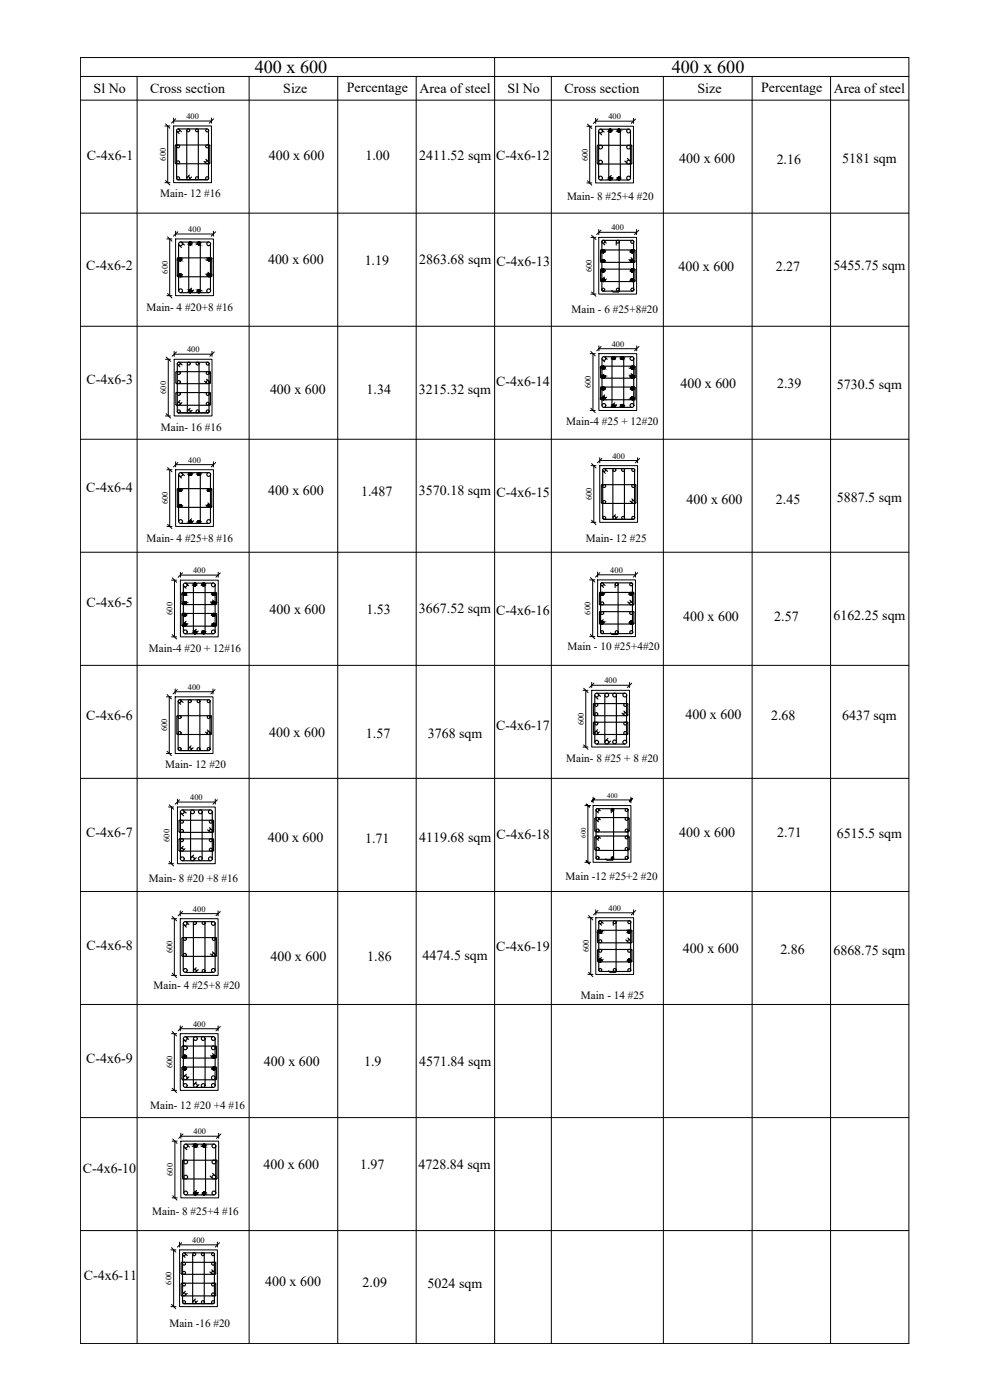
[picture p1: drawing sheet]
<svg xmlns="http://www.w3.org/2000/svg" width="297mm" height="420mm" viewBox="0 0 297 420" stroke-linecap="round" stroke-linejoin="round" font-family="sans-serif">
<defs><g id="words">
<g font-size="5.4">
<text x="76.4" y="21.9">400 x 600</text>
<text x="201.6" y="21.9">400 x 600</text>
</g>
<g font-size="4.2">
<text x="28.1" y="28">Sl No</text>
<text x="45.1" y="28">Cross section</text>
<text x="85" y="28">Size</text>
<text x="104" y="27.6">Percentage</text>
<text x="125.8" y="27.9">Area of steel</text>
<text x="152.3" y="28">Sl No</text>
<text x="169.4" y="28">Cross section</text>
<text x="209.3" y="28">Size</text>
<text x="228.4" y="27.6">Percentage</text>
<text x="250.1" y="27.9">Area of steel</text>
<text x="26.1" y="48">C-4x6-1</text>
<text x="80.6" y="47.9">400 x 600</text>
<text x="148.9" y="48">C-4x6-12</text>
<text x="109.6" y="48">1.00</text>
<text x="125.8" y="48">2411.52 sqm</text>
<text x="203.8" y="49.1">400 x 600</text>
<text x="233" y="49.2">2.16</text>
<text x="252.7" y="48.8">5181 sqm</text>
<text x="25.9" y="80.9">C-4x6-2</text>
<text x="80.4" y="79.3">400 x 600</text>
<text x="109.4" y="79.5">1.19</text>
<text x="125.8" y="79.3">2863.68 sqm</text>
<text x="149" y="79.9">C-4x6-13</text>
<text x="203.6" y="81.2">400 x 600</text>
<text x="232.8" y="81.3">2.27</text>
<text x="250" y="81.2">5455.75 sqm</text>
<text x="26" y="115.1">C-4x6-3</text>
<text x="81" y="118.1">400 x 600</text>
<text x="110" y="118.2">1.34</text>
<text x="125.7" y="118.2">3215.32 sqm</text>
<text x="148.9" y="115.7">C-4x6-14</text>
<text x="204.2" y="116.6">400 x 600</text>
<text x="233.2" y="116.5">2.39</text>
<text x="251.1" y="116.8">5730.5 sqm</text>
<text x="25.9" y="147.7">C-4x6-4</text>
<text x="80.4" y="148.6">400 x 600</text>
<text x="108.4" y="148.7">1.487</text>
<text x="125.7" y="148.5">3570.18 sqm</text>
<text x="149" y="149">C-4x6-15</text>
<text x="206" y="151.1">400 x 600</text>
<text x="232.8" y="151.1">2.45</text>
<text x="251.1" y="150.7">5887.5 sqm</text>
<text x="25.9" y="182.2">C-4x6-5</text>
<text x="80.9" y="184.2">400 x 600</text>
<text x="110" y="184.4">1.53</text>
<text x="125.7" y="184">3667.52 sqm</text>
<text x="148.9" y="184.4">C-4x6-16</text>
<text x="205" y="186.4">400 x 600</text>
<text x="232.3" y="186.2">2.57</text>
<text x="250" y="186.1">6162.25 sqm</text>
<text x="205.7" y="215.8">400 x 600</text>
<text x="231.4" y="215.9">2.68</text>
<text x="25.9" y="216.1">C-4x6-6</text>
<text x="80.8" y="221.2">400 x 600</text>
<text x="109.8" y="221.4">1.57</text>
<text x="128.3" y="221.4">3768 sqm</text>
<text x="148.9" y="218.9">C-4x6-17</text>
<text x="252.7" y="216.1">6437 sqm</text>
<text x="25.9" y="251.2">C-4x6-7</text>
<text x="149" y="251.7">C-4x6-18</text>
<text x="203.8" y="251.2">400 x 600</text>
<text x="233.2" y="251.3">2.71</text>
<text x="251.1" y="251.5">6515.5 sqm</text>
<text x="80.3" y="252.8">400 x 600</text>
<text x="109.5" y="252.9">1.71</text>
<text x="125.8" y="252.6">4119.68 sqm</text>
<text x="25.9" y="285">C-4x6-8</text>
<text x="148.9" y="285.5">C-4x6-19</text>
<text x="204.9" y="286.1">400 x 600</text>
<text x="234.1" y="286.3">2.86</text>
<text x="250" y="286.5">6868.75 sqm</text>
<text x="81.2" y="288.3">400 x 600</text>
<text x="110.2" y="288.4">1.86</text>
<text x="126.8" y="288.1">4474.5 sqm</text>
<text x="25.9" y="318.9">C-4x6-9</text>
<text x="79.2" y="319.9">400 x 600</text>
<text x="109.2" y="320">1.9</text>
<text x="125.8" y="319.9">4571.84 sqm</text>
<text x="24.8" y="352.1">C-4x6-10</text>
<text x="79" y="350.8">400 x 600</text>
<text x="108.1" y="350.9">1.97</text>
<text x="125.6" y="350.8">4728.84 sqm</text>
<text x="25.1" y="384.2">C-4x6-11</text>
<text x="79.6" y="386">400 x 600</text>
<text x="108.8" y="386.1">2.09</text>
<text x="128.3" y="386.7">5024 sqm</text>
</g>
<g font-size="3.4">
<text x="48" y="59.3">Main- 12 #16</text>
<text x="170.1" y="60.2">Main- 8 #25+4 #20</text>
<text x="44" y="93.3">Main- 4 #20+8 #16</text>
<text x="171.5" y="93.9">Main - 6 #25+8#20</text>
<text x="48.2" y="129.3">Main- 16 #16</text>
<text x="169.9" y="127.7">Main-4 #25 + 12#20</text>
<text x="44" y="162.6">Main- 4 #25+8 #16</text>
<text x="175.8" y="162.6">Main- 12 #25</text>
<text x="44.7" y="195.7">Main-4 #20 + 12#16</text>
<text x="170.3" y="195">Main - 10 #25+4#20</text>
<text x="49.6" y="230.5">Main- 12 #20</text>
<text x="169.9" y="228.8">Main- 8 #25 + 8 #20</text>
<text x="44.6" y="264.6">Main- 8 #20 +8 #16</text>
<text x="169.7" y="264.2">Main -12 #25+2 #20</text>
<text x="46.1" y="296.9">Main- 4 #25+8 #20</text>
<text x="174.3" y="299.8">Main - 14 #25</text>
<text x="45.1" y="332.9">Main- 12 #20 +4 #16</text>
<text x="45.7" y="364.7">Main- 8 #25+4 #16</text>
<text x="50.8" y="398.4">Main -16 #20</text>
</g>
<g font-size="2.5">
<text x="55.9" y="35.7">400</text>
<text x="182.5" y="35.8">400</text>
<text x="49.7" y="48.2" transform="rotate(-90 49.7 48.2)">600</text>
<text x="176.3" y="48.3" transform="rotate(-90 176.3 48.3)">600</text>
<text x="56.5" y="69.6">400</text>
<text x="183.5" y="69.1">400</text>
<text x="50.3" y="82.1" transform="rotate(-90 50.3 82.1)">600</text>
<text x="177.5" y="81.7" transform="rotate(-90 177.5 81.7)">600</text>
<text x="56.1" y="105.7">400</text>
<text x="183.5" y="104.1">400</text>
<text x="49.9" y="118.2" transform="rotate(-90 49.9 118.2)">600</text>
<text x="177.3" y="116.5" transform="rotate(-90 177.3 116.5)">600</text>
<text x="183.8" y="137.6">400</text>
<text x="56.5" y="138.9">400</text>
<text x="50.3" y="151.4" transform="rotate(-90 50.3 151.4)">600</text>
<text x="177.6" y="150.2" transform="rotate(-90 177.6 150.2)">600</text>
<text x="57.9" y="172">400</text>
<text x="183.1" y="171.9">400</text>
<text x="51.7" y="184.5" transform="rotate(-90 51.7 184.5)">600</text>
<text x="177.2" y="184.4" transform="rotate(-90 177.2 184.4)">600</text>
<text x="56.4" y="207">400</text>
<text x="181.3" y="205.1">400</text>
<text x="50.2" y="219.5" transform="rotate(-90 50.2 219.5)">600</text>
<text x="175.2" y="217.6" transform="rotate(-90 175.2 217.6)">600</text>
<text x="57.1" y="240.1">400</text>
<text x="50.8" y="252.6" transform="rotate(-90 50.8 252.6)">600</text>
<text x="57.9" y="273.6">400</text>
<text x="182.6" y="273.3">400</text>
<text x="51.7" y="286.1" transform="rotate(-90 51.7 286.1)">600</text>
<text x="176.6" y="285.8" transform="rotate(-90 176.6 285.8)">600</text>
<text x="57.9" y="308.1">400</text>
<text x="51.7" y="320.6" transform="rotate(-90 51.7 320.6)">600</text>
<text x="58.1" y="340.4">400</text>
<text x="51.9" y="352.9" transform="rotate(-90 51.9 352.9)">600</text>
<text x="57.7" y="373">400</text>
<text x="51.5" y="385.5" transform="rotate(-90 51.5 385.5)">600</text>
</g>
<g font-size="2.1">
<text x="182.2" y="239.5">400</text>
<text x="175.8" y="251.5" transform="rotate(-90 175.8 251.5)">600</text>
</g>
</g></defs>
<!-- layer: 9.Title -->
<path d="M272.7 17.3h-248.6v385.9M24.1 22.9h248.6M41.1 22.9v380.3M165.4 22.9v380.3" fill="none" stroke="#000" stroke-width=".3"/>
<!-- layer: S-Beam -->
<g fill="none" stroke="#000" stroke-width=".3">
<path d="M148.4 17.3v385.9M272.7 17.3v385.9h-248.6M24.1 30.1h248.6M74.7 22.9v380.3M101.3 22.9v380.3M124.9 22.9v380.3M199 22.9v380.3M225.7 22.9v380.3M249.2 22.9v380.3M24.1 64h248.6M24.1 97.9h248.6M24.1 131.8h248.6"/>
<path d="M24.1 165.7h248.6M24.1 199.7h248.6M24.1 233.6h248.6M24.1 267.5h248.6M24.1 301.5h248.6M24.1 335.4h248.6M24.1 369.3h248.6"/>
</g>
<!-- layer: reinmt -->
<g fill="none" stroke="#000" stroke-width=".34">
<path d="M53 39.2v14.4M53.1 39.5l.6 .6M53.4 38.7h8.7M53.7 38.8l.7 .7M56 39.1v14.4M59.5 39.1v14.4M62.6 39.1v14.4l-.4 .4M179.6 39.3v14.2M179.8 39.8l.7 .7M180.2 38.8h8.6M180.6 39l.7 .7M182.7 39.2v14.4"/>
<path d="M186.1 39.2v14.4M189.2 39.2v14.3M53 53.5l.4 .4h8.7M56.8 52.5l-.6 .7M57.5 53.1l-.7 .6M61.2 48.4l.6 .6M61.8 47.8l.6 .6M62.9 43.7v5.2M63 43.7l-.3-.2h-9.9l-.2 .2 .1 5.4h10l.3-.2M180.2 54h8.4M183.4 52.7l-.6 .6M184 53.3l-.6 .6"/>
<path d="M187.5 48.3l.7 .7M188.2 47.5l.7 .7M189.3 43.6h-10l-.1 5.4 .3 .2h9.8M189.4 43.6l.2 .2M189.6 43.8v5.2M189.6 49l-.2 .2M53.3 77.5h10.2v5.4h-10.2zM53.6 73.2v14.1M53.8 73.6l.6 .7M54.2 72.6h8.4M54.6 72.9l.7 .6M56.6 73.1v14.3"/>
<path d="M60.1 73.1v14.3M63.1 73.2v14M180.3 75h10l.2 .2v3.3l-.2 .2h-10l-.1-.2zM180.9 73l.5 .5M181 72.1h8.7M181 72.1l-.4 .5v14.3l.4 .4M181.4 72.5l.5 .4M184.9 72.6v.9M185.8 72.6v14.7M188.7 77.9l.6 .6M189.3 77.3l.6 .7M189.7 72.1l.4 .4"/>
<path d="M190.1 72.6v14.4M54.2 87.8h8.4M57.5 86.5l-.7 .6M58.1 87l-.7 .7M61.8 82.3l.6 .6M62.4 81.7l.6 .6M180.2 84.3l.2 .2h9.9M180.2 81v3.3M180.4 80.8h9.9M180.4 80.7l-.2 .3M181 87.4h8.7M181.3 83.2l-.5 .5"/>
<path d="M181.9 83.7l-.5 .5M183.5 87.2l.4 .4h1.5M185.8 87.3l-.3 .3M190.1 86.9l-.4 .4M190.3 80.7l.3 .3M190.5 81v3.3M190.6 84.3l-.3 .2M52.8 114.9l.2 .2M53 111.5h9.9M53 117.8h9.9M53 115.1h9.9M53 111.5l-.2 .2v3.2"/>
<path d="M53 117.8l-.2 .2v3.4M53.2 109.1v14.4l.4 .4M53.3 109.4l.7 .7M53.6 108.7h8.7M53.9 108.8l.7 .7M56.2 109.1v14.4M59.7 109.1v14.4M61.4 114.4l.6 .6M62 113.8l.6 .6M62.7 109.1v14.4M62.9 111.5l.2 .2v3.2M62.9 117.8l.2 .2v3.4"/>
<path d="M63.1 114.9l-.2 .2M180.2 119.7l.2 .3h9.9M180.2 113.2l.2 .3h9.9M180.4 116.2h9.9M180.4 116.1l-.2 .3v3.4M180.6 107.6v14.1M180.8 108l.6 .6M181.2 107.1h8.4M181.4 118.5l-.7 .8M181.6 107.3l.6 .5M182 119.2l-.6 .6M183.6 107.5v14.3"/>
<path d="M187.1 107.5v14.3M188.8 112.7l.6 .7M189.4 112.1l.6 .6M190.1 107.6v14.1M190.3 109.9h-9.9l-.2 .2v3.1M190.3 109.9l.3 .2v3.1M190.3 116.1l.3 .3v3.4M190.6 113.2l-.3 .3M190.6 119.7l-.3 .3M52.8 121.4l.2 .2M53 121.6h9.9M54 120.2l-.7 .7"/>
<path d="M54.6 120.9l-.6 .6M57.1 122.6l-.7 .5M57.6 123.1l-.6 .6M62.8 123.5l-.4 .4h-8.8M63.1 121.4l-.2 .2M181.2 122.3h8.4M184.5 120.9l-.7 .6M185.1 121.5l-.7 .6M53.4 146.6h9.9M53.4 146.6l-.2 .3v5.1l.2 .3 10.1-.1v-5.3l-.2-.3M53.6 142.4v14.1M53.8 142.8l.6 .7"/>
<path d="M54.2 157.1h8.4M54.2 141.9h8.4M54.6 142.1l.7 .6M56.6 142.3v14.4M57.5 155.7l-.7 .6M58.1 156.3l-.7 .6M60.1 142.3v14.4M61.8 151.6l.6 .5M62.4 150.9l.6 .7M63.1 142.4v14.1M180.4 145.7v5.1M180.5 145.6l.2-.2 9.9 .1 .2 .1"/>
<path d="M180.5 150.8l.2 .3 9.9-.1 .2-.2M180.8 141.1l.1 14.3 .4 .4M181 141.4l.6 .6M181.3 155.9h8.7M181.3 140.6h8.7M181.6 140.8l.7 .7M183.9 141.1v14.3M184.7 154.5l-.6 .6M185.3 155.1l-.6 .6M187.4 141.1v14.3M189 150.4l.6 .6M189.6 149.7l.6 .6"/>
<path d="M190.4 141.1v14.3l-.4 .4M190.8 145.7v5.1M54.6 178.1v3.1M54.8 177.8h9.9M54.8 177.8l-.2 .2M55 175.6v14.1M55.2 176l.6 .5M55.6 175h8.4M56 175.2l.6 .6M58 175.4v14.4M61.5 175.4v14.4M64.5 175.6v14.1"/>
<path d="M64.7 177.8l.3 .2M65 178.1v3.1M180.2 175.3v14.4M180.2 175.3l.4-.4h8.8l.4 .4M180.6 175.8l.5 .5M181 175.3l.6 .4M184.6 175.3v1M185.4 175.4v14.7M189.8 175.3v14.4M54.6 181.2l.2 .2M54.7 184.1h10l.3 .2v3.4l-.3 .2h-9.9l-.2-.2zM54.8 181.4h9.9"/>
<path d="M55.6 190.2h8.4M55.8 186.5l-.7 .7M56.4 187.2l-.6 .5M58.9 188.8l-.7 .6M59.5 189.4l-.7 .6M63.2 180.7l.6 .6M63.8 180.1l.6 .6M65 181.2l-.3 .2M179.9 181.3l.2 .2h9.9l.2-.2v-3.3l-.2-.2h-10.1l-.1 3.5M179.9 183.6l10.1-.1 .2 .3v3.2l-.2 .3h-10zM180.2 189.7l.4 .5 8.8-.1 .4-.4M181 186l-.5 .4"/>
<path d="M181.6 186.5l-.6 .5M183.2 189.9l.4 .5h1.7l.2-.3M188.4 180.6l.5 .7M189 180.1l.6 .7M53.3 214.8h9.9M53.3 214.8l-.2 .2v5.2l.2 .2M53.5 210.4v14.4l.4 .4M53.6 210.7l.6 .7M53.9 210h8.7M54.2 210.1l.7 .7M56.5 210.4v14.4M60 210.4v14.4"/>
<path d="M61.7 219.7l.6 .6M62.2 219.1l.7 .6M63 210.4v14.4l-.4 .4M63.2 214.8l.2 .2M63.4 215v5.2M178.3 214.8h9.9M178.3 211.2h9.9M178.3 216.7h9.9M178.3 211.1l-.3 .2v3.2l.3 .3M178.3 216.7l-.3 .2v3.3l.3 .2M178.5 208.6v14.2M178.6 209l.8 .8"/>
<path d="M179 208.1h8.4M179.3 219l-.8 .7M179.4 208.3l.8 .7M179.8 219.7l-.6 .6M181.5 208.6v14.3M184.9 208.6v14.1M186.6 214l.6 .6M187.2 213.4l.6 .6M188 208.6v14.2M188.2 216.7l.2 .2M188.2 211.1l.2 .2M188.4 211.4v3.1"/>
<path d="M188.4 217v3.2M188.4 214.5l-.2 .3M53.3 220.4h9.9M53.9 225.3h8.7M57.3 223.9l-.6 .6M57.9 224.4l-.6 .6M63.4 220.2l-.2 .2M178.3 220.4h9.9M179 223.3h8.4M182.4 221.6l-.8 .8M183.2 222.4l-.7 .7M188.4 220.2l-.2 .2"/>
<path d="M53.7 255.2l.1-3.4 10-.1 .3 .2v3.3M53.7 246.4v3.2M53.7 255.2l.3 .2M53.7 249.5l.3 .3M54 246.2h9.8M54 246.1l-.3 .3M54.1 243.7v14.1M54.3 244.1l.8 .7M54.7 258.3h8.4M54.7 243.1h8.4M55 254l-.8 .8M55.1 243.3l.8 .7"/>
<path d="M55.5 254.7l-.6 .6M57.2 243.7v14.2M58.1 256.6l-.8 .8M58.9 257.4l-.7 .7M60.6 243.7v14M62.3 249l.6 .6M62.9 248.4l.6 .6M63.7 243.7v14.1M63.8 246.1l.3 .3M64.1 246.4v3.1l-.3 .3h-9.9M64.1 255.2l-.3 .2h-9.8M178.5 245.8v3.4l.2 .4 9.7 .1"/>
<path d="M178.5 251.3v3.5l.2 .4h9.7M178.8 243.1v14.4M178.9 250.9h9.5M178.9 250.9l-.4 .4M178.9 246l.7 .6M179 243.5l.5 .5M179.1 251.7l.5 .5M179.3 242.7h8.7M179.3 242.7l-.4 .4M179.5 251l.7 .6M179.6 242.9l.5 .4M179.6 245.5l.5 .5"/>
<path d="M181.7 257.8l.5 .3h1.6M183.4 243.1v.8M184.1 243.2v14.6l-.3 .3M188 242.7l.4 .4M188.4 245.4l-9.5-.1-.4 .5M188.4 245.3l.4 .5M188.4 250.9l.4 .4M188.4 243.1v14.6l-.4 .2h-8.7l-.4-.4M188.8 245.8v3.4l-.4 .5M188.8 251.3v3.5l-.4 .4M55 277.2v14.1M55.2 277.6l.7 .7"/>
<path d="M55.6 276.6h8.6M56 276.8l.7 .7M58 277v14.4M61.5 277v14.4M64.5 277v14.3M179.3 279.3l10.1-.1 .2 .2v3.3l-.2 .2h-10zM180 277.2l.5 .5M180.5 276.6l.5 .5M184 276.7v1M184.9 276.8v14.7M54.6 286.8v-5.2l.2-.3 10.1 .1v5.4M54.6 286.8l.2 .2h9.9l.3-.2"/>
<path d="M55.6 291.8h8.4M58.9 290.4l-.7 .6M59.5 291l-.7 .6M63.2 286.3l.6 .6M63.7 285.7l.7 .6M179.3 288.4l.2 .3M179.5 284.9h9.9l.2 .3v3.3M179.5 284.9l-.2 .3v3.3M179.6 291.1l.4 .4h8.8l.4-.4M179.6 291.2l.1-14.7 9.1-.2 .4 .4v14.5M180.4 287.4l-.5 .5M181 288l-.5 .4"/>
<path d="M182.6 291.3l.4 .5h1.7l.2-.4M187.8 282.1l.6 .6M188.4 281.5l.6 .7M189.6 288.4l-.2 .3h-9.9M54.6 314.2l.2-.3h9.9l.3 .3M54.6 314.2v3.1M55 311.7v14.1M55.2 312.1l.6 .6M56 311.3l.6 .6M58 311.7v14.1M61.5 311.7v14.1M63.2 316.8l.6 .6"/>
<path d="M63.8 316.2l.6 .6M64 311.1l-8.4 .1M64.5 311.7v14.1M65 317.3l-.3 .2h-9.9l-.2-.2M65 314.2v3.1M54.7 320.3l10-.1 .3 .2v3.4l-.3 .3-9.9-.1-.2-.2zM55.6 326.3h8.4M55.9 322.4l-.7 .7M56.7 323.2l-.7 .7M58.9 324.7l-.7 .7M59.7 325.5l-.7 .7M54.8 348.4v5.2l.2 .2h10.1v-5.4"/>
<path d="M55 348.2h9.9M55 348.1l-.2 .3M55.1 344v14.1M55.4 344.4l.7 .7M55.7 358.6h8.5M55.7 343.4h8.6M56.1 343.6l.7 .7M58.2 343.8v14.4M59 357.3l-.7 .5M59.5 357.9l-.5 .6M61.7 343.8v14.4M63 352.9l.7 .7"/>
<path d="M63.8 352.1l.7 .7M64.7 343.8v14.3M64.9 348.1l.2 .3M54.3 379.1v3.1M54.6 378.8h9.9M54.6 378.8l-.2 .2M54.8 376.4v14.4M54.9 376.7l.6 .7M55.2 376h8.7M55.5 376.1l.7 .7M57.8 376.4v14.4M61.3 376.4v14.4"/>
<path d="M64.3 376.4v14.4M64.5 378.8l.2 .3 .1 3.1-.3 .2M54.3 385.4v3.3M54.4 382.2l.2 .2M54.4 385.3l.2-.2h9.9l.3 .2-.1 3.4-.2 .2h-9.9l-.2-.2M54.6 382.4h9.9M54.8 390.8l.4 .4M55.2 391.2h8.7M55.6 387.5l-.7 .7M56.2 388.2l-.7 .5M58.6 389.8l-.6 .7M59.3 390.4l-.7 .6"/>
<path d="M63 381.7l.6 .6M63.5 381.1l.7 .6M64.3 390.8l-.4 .4"/>
<circle cx="53.4" cy="39.1" r=".44"/>
<circle cx="56.5" cy="39.1" r=".44"/>
<circle cx="59.1" cy="39.1" r=".44"/>
<circle cx="62.2" cy="39.1" r=".44"/>
<circle cx="180.2" cy="39.3" r=".57"/>
<circle cx="183.1" cy="39.2" r=".44"/>
<circle cx="185.7" cy="39.2" r=".44"/>
<circle cx="188.6" cy="39.3" r=".57"/>
<circle cx="53.4" cy="53.5" r=".44"/>
<circle cx="53.4" cy="43.9" r=".44"/>
<circle cx="53.4" cy="48.7" r=".44"/>
<circle cx="56.5" cy="53.5" r=".44"/>
<circle cx="59.1" cy="53.5" r=".44"/>
<circle cx="62.2" cy="53.5" r=".44"/>
<circle cx="62.2" cy="43.9" r=".44"/>
<circle cx="62.2" cy="48.7" r=".44"/>
<circle cx="180.2" cy="44.1" r=".57"/>
<circle cx="180.2" cy="53.4" r=".57"/>
<circle cx="180.2" cy="48.7" r=".57"/>
<circle cx="183.1" cy="53.6" r=".44"/>
<circle cx="185.7" cy="53.6" r=".44"/>
<circle cx="188.6" cy="48.7" r=".57"/>
<circle cx="188.6" cy="53.4" r=".57"/>
<circle cx="188.6" cy="44.1" r=".57"/>
<circle cx="54.1" cy="77.8" r=".44"/>
<circle cx="54.2" cy="73.2" r=".57"/>
<circle cx="57.1" cy="73" r=".44"/>
<circle cx="59.7" cy="73" r=".44"/>
<circle cx="62.6" cy="73.2" r=".57"/>
<circle cx="62.7" cy="77.8" r=".44"/>
<circle cx="181" cy="72.5" r=".44"/>
<circle cx="181" cy="78.3" r=".44"/>
<circle cx="181" cy="75.4" r=".44"/>
<circle cx="185.4" cy="72.5" r=".44"/>
<circle cx="189.7" cy="75.4" r=".44"/>
<circle cx="189.7" cy="72.6" r=".44"/>
<circle cx="189.7" cy="78.3" r=".44"/>
<circle cx="54.1" cy="82.6" r=".44"/>
<circle cx="54.2" cy="87.3" r=".57"/>
<circle cx="57.1" cy="87.4" r=".44"/>
<circle cx="59.7" cy="87.4" r=".44"/>
<circle cx="62.6" cy="87.3" r=".57"/>
<circle cx="62.7" cy="82.6" r=".44"/>
<circle cx="181" cy="86.9" r=".44"/>
<circle cx="181" cy="81.2" r=".44"/>
<circle cx="181" cy="84.1" r=".44"/>
<circle cx="185.4" cy="86.9" r=".44"/>
<circle cx="189.7" cy="81.2" r=".44"/>
<circle cx="189.7" cy="84.1" r=".44"/>
<circle cx="189.7" cy="86.9" r=".44"/>
<circle cx="53.6" cy="112" r=".44"/>
<circle cx="53.6" cy="109.1" r=".44"/>
<circle cx="53.6" cy="114.7" r=".44"/>
<circle cx="53.6" cy="118.2" r=".44"/>
<circle cx="56.6" cy="109.1" r=".44"/>
<circle cx="59.3" cy="109.1" r=".44"/>
<circle cx="62.3" cy="112" r=".44"/>
<circle cx="62.3" cy="109.1" r=".44"/>
<circle cx="62.3" cy="114.7" r=".44"/>
<circle cx="62.3" cy="118.2" r=".44"/>
<circle cx="181.1" cy="119.5" r=".44"/>
<circle cx="181.1" cy="110.3" r=".44"/>
<circle cx="181.1" cy="113" r=".44"/>
<circle cx="181.1" cy="116.6" r=".44"/>
<circle cx="181.2" cy="107.6" r=".57"/>
<circle cx="184.1" cy="107.5" r=".44"/>
<circle cx="186.7" cy="107.5" r=".44"/>
<circle cx="189.6" cy="107.6" r=".57"/>
<circle cx="189.7" cy="116.6" r=".44"/>
<circle cx="189.7" cy="110.3" r=".44"/>
<circle cx="189.7" cy="119.5" r=".44"/>
<circle cx="189.7" cy="113" r=".44"/>
<circle cx="53.6" cy="121.2" r=".44"/>
<circle cx="53.6" cy="123.5" r=".44"/>
<circle cx="56.6" cy="123.5" r=".44"/>
<circle cx="59.3" cy="123.5" r=".44"/>
<circle cx="62.3" cy="123.5" r=".44"/>
<circle cx="62.3" cy="121.2" r=".44"/>
<circle cx="181.2" cy="121.7" r=".57"/>
<circle cx="184.1" cy="121.8" r=".44"/>
<circle cx="186.7" cy="121.8" r=".44"/>
<circle cx="189.6" cy="121.7" r=".57"/>
<circle cx="54.1" cy="151.8" r=".44"/>
<circle cx="54.1" cy="147" r=".44"/>
<circle cx="54.2" cy="142.4" r=".57"/>
<circle cx="54.2" cy="156.5" r=".57"/>
<circle cx="57.1" cy="156.7" r=".44"/>
<circle cx="57.1" cy="142.3" r=".44"/>
<circle cx="59.7" cy="142.3" r=".44"/>
<circle cx="59.7" cy="156.7" r=".44"/>
<circle cx="62.6" cy="142.4" r=".57"/>
<circle cx="62.6" cy="156.5" r=".57"/>
<circle cx="62.7" cy="151.8" r=".44"/>
<circle cx="62.7" cy="147" r=".44"/>
<circle cx="181.3" cy="141" r=".44"/>
<circle cx="181.3" cy="150.6" r=".44"/>
<circle cx="181.3" cy="145.9" r=".44"/>
<circle cx="181.3" cy="155.4" r=".44"/>
<circle cx="184.3" cy="141" r=".44"/>
<circle cx="184.3" cy="155.4" r=".44"/>
<circle cx="187" cy="141" r=".44"/>
<circle cx="187" cy="155.4" r=".44"/>
<circle cx="190" cy="141" r=".44"/>
<circle cx="190" cy="155.4" r=".44"/>
<circle cx="190" cy="150.6" r=".44"/>
<circle cx="190" cy="145.9" r=".44"/>
<circle cx="55.5" cy="178.2" r=".44"/>
<circle cx="55.6" cy="175.5" r=".57"/>
<circle cx="58.5" cy="175.4" r=".44"/>
<circle cx="61.1" cy="175.4" r=".44"/>
<circle cx="64" cy="175.5" r=".57"/>
<circle cx="64.1" cy="178.2" r=".44"/>
<circle cx="180.6" cy="175.3" r=".44"/>
<circle cx="180.7" cy="178.2" r=".44"/>
<circle cx="185" cy="175.3" r=".44"/>
<circle cx="189.4" cy="175.4" r=".44"/>
<circle cx="189.4" cy="178.2" r=".44"/>
<circle cx="55.5" cy="187.5" r=".44"/>
<circle cx="55.5" cy="184.5" r=".44"/>
<circle cx="55.5" cy="181" r=".44"/>
<circle cx="55.6" cy="189.6" r=".57"/>
<circle cx="58.5" cy="189.8" r=".44"/>
<circle cx="61.1" cy="189.8" r=".44"/>
<circle cx="64" cy="189.6" r=".57"/>
<circle cx="64.1" cy="187.5" r=".44"/>
<circle cx="64.1" cy="184.5" r=".44"/>
<circle cx="64.1" cy="181" r=".44"/>
<circle cx="180.6" cy="189.7" r=".44"/>
<circle cx="180.6" cy="186.8" r=".44"/>
<circle cx="180.7" cy="184" r=".44"/>
<circle cx="180.7" cy="181.1" r=".44"/>
<circle cx="185" cy="189.7" r=".44"/>
<circle cx="189.4" cy="186.8" r=".44"/>
<circle cx="189.4" cy="184" r=".44"/>
<circle cx="189.4" cy="181.1" r=".44"/>
<circle cx="189.4" cy="189.7" r=".44"/>
<circle cx="53.9" cy="215.2" r=".44"/>
<circle cx="53.9" cy="220" r=".44"/>
<circle cx="53.9" cy="210.4" r=".44"/>
<circle cx="56.9" cy="210.4" r=".44"/>
<circle cx="59.6" cy="210.4" r=".44"/>
<circle cx="62.6" cy="215.2" r=".44"/>
<circle cx="62.6" cy="220" r=".44"/>
<circle cx="62.6" cy="210.4" r=".44"/>
<circle cx="178.9" cy="214.3" r=".44"/>
<circle cx="178.9" cy="220" r=".44"/>
<circle cx="178.9" cy="211.6" r=".44"/>
<circle cx="178.9" cy="217.1" r=".44"/>
<circle cx="179" cy="208.6" r=".57"/>
<circle cx="182" cy="208.6" r=".57"/>
<circle cx="184.4" cy="208.6" r=".57"/>
<circle cx="187.5" cy="208.6" r=".57"/>
<circle cx="187.6" cy="211.6" r=".44"/>
<circle cx="187.6" cy="214.3" r=".44"/>
<circle cx="187.6" cy="220" r=".44"/>
<circle cx="187.6" cy="217.1" r=".44"/>
<circle cx="53.9" cy="224.8" r=".44"/>
<circle cx="56.9" cy="224.8" r=".44"/>
<circle cx="59.6" cy="224.8" r=".44"/>
<circle cx="62.6" cy="224.8" r=".44"/>
<circle cx="179" cy="222.7" r=".57"/>
<circle cx="182" cy="222.7" r=".57"/>
<circle cx="184.4" cy="222.7" r=".57"/>
<circle cx="187.5" cy="222.7" r=".57"/>
<circle cx="54.6" cy="249.4" r=".44"/>
<circle cx="54.6" cy="246.6" r=".44"/>
<circle cx="54.6" cy="255" r=".44"/>
<circle cx="54.6" cy="252.2" r=".44"/>
<circle cx="54.7" cy="243.6" r=".57"/>
<circle cx="54.7" cy="257.7" r=".57"/>
<circle cx="57.7" cy="243.6" r=".57"/>
<circle cx="57.7" cy="257.7" r=".57"/>
<circle cx="60.1" cy="257.7" r=".57"/>
<circle cx="60.1" cy="243.6" r=".57"/>
<circle cx="63.1" cy="243.6" r=".57"/>
<circle cx="63.1" cy="257.7" r=".57"/>
<circle cx="63.3" cy="246.6" r=".44"/>
<circle cx="63.3" cy="252.2" r=".44"/>
<circle cx="63.3" cy="255" r=".44"/>
<circle cx="63.3" cy="249.4" r=".44"/>
<circle cx="179.3" cy="245.8" r=".44"/>
<circle cx="179.3" cy="257.5" r=".44"/>
<circle cx="179.3" cy="251.3" r=".44"/>
<circle cx="179.3" cy="243.1" r=".44"/>
<circle cx="179.3" cy="249.2" r=".44"/>
<circle cx="179.3" cy="254.7" r=".44"/>
<circle cx="188" cy="257.5" r=".44"/>
<circle cx="188" cy="245.8" r=".44"/>
<circle cx="188" cy="251.3" r=".44"/>
<circle cx="188" cy="249.2" r=".44"/>
<circle cx="188" cy="243.1" r=".44"/>
<circle cx="188" cy="254.8" r=".44"/>
<circle cx="55.6" cy="277.1" r=".57"/>
<circle cx="58.5" cy="277" r=".44"/>
<circle cx="61.1" cy="277" r=".44"/>
<circle cx="64" cy="277.1" r=".57"/>
<circle cx="180.1" cy="276.8" r=".44"/>
<circle cx="180.1" cy="279.6" r=".44"/>
<circle cx="184.5" cy="276.8" r=".44"/>
<circle cx="188.8" cy="279.6" r=".44"/>
<circle cx="188.8" cy="276.8" r=".44"/>
<circle cx="55.5" cy="286.6" r=".44"/>
<circle cx="55.5" cy="281.8" r=".44"/>
<circle cx="55.6" cy="291.2" r=".57"/>
<circle cx="58.5" cy="291.4" r=".44"/>
<circle cx="61.1" cy="291.4" r=".44"/>
<circle cx="64" cy="291.2" r=".57"/>
<circle cx="64.1" cy="286.6" r=".44"/>
<circle cx="64.1" cy="281.8" r=".44"/>
<circle cx="180.1" cy="291.1" r=".44"/>
<circle cx="180.1" cy="285.3" r=".44"/>
<circle cx="180.1" cy="282.5" r=".44"/>
<circle cx="180.1" cy="288.2" r=".44"/>
<circle cx="184.5" cy="291.1" r=".44"/>
<circle cx="188.8" cy="285.3" r=".44"/>
<circle cx="188.8" cy="282.5" r=".44"/>
<circle cx="188.8" cy="291.1" r=".44"/>
<circle cx="188.8" cy="288.2" r=".44"/>
<circle cx="55.5" cy="317.1" r=".44"/>
<circle cx="55.6" cy="314.5" r=".57"/>
<circle cx="55.6" cy="311.7" r=".57"/>
<circle cx="58.6" cy="311.7" r=".57"/>
<circle cx="61" cy="311.7" r=".57"/>
<circle cx="64" cy="314.5" r=".57"/>
<circle cx="64" cy="311.7" r=".57"/>
<circle cx="64.1" cy="317.1" r=".44"/>
<circle cx="55.5" cy="320.7" r=".44"/>
<circle cx="55.6" cy="325.8" r=".57"/>
<circle cx="55.6" cy="323.4" r=".57"/>
<circle cx="58.6" cy="325.8" r=".57"/>
<circle cx="61" cy="325.8" r=".57"/>
<circle cx="64" cy="325.8" r=".57"/>
<circle cx="64" cy="323.4" r=".57"/>
<circle cx="64.1" cy="320.7" r=".44"/>
<circle cx="55.7" cy="358" r=".57"/>
<circle cx="55.7" cy="348.7" r=".57"/>
<circle cx="55.7" cy="343.9" r=".57"/>
<circle cx="55.7" cy="353.3" r=".57"/>
<circle cx="58.6" cy="358.2" r=".44"/>
<circle cx="58.6" cy="343.8" r=".44"/>
<circle cx="61.3" cy="358.2" r=".44"/>
<circle cx="61.3" cy="343.8" r=".44"/>
<circle cx="64.2" cy="348.7" r=".57"/>
<circle cx="64.2" cy="343.9" r=".57"/>
<circle cx="64.2" cy="353.3" r=".57"/>
<circle cx="64.2" cy="358" r=".57"/>
<circle cx="55.2" cy="376.4" r=".44"/>
<circle cx="55.2" cy="379.2" r=".44"/>
<circle cx="58.3" cy="376.4" r=".44"/>
<circle cx="60.9" cy="376.4" r=".44"/>
<circle cx="63.9" cy="376.4" r=".44"/>
<circle cx="63.9" cy="379.2" r=".44"/>
<circle cx="55.2" cy="385.5" r=".44"/>
<circle cx="55.2" cy="382" r=".44"/>
<circle cx="55.2" cy="390.8" r=".44"/>
<circle cx="55.2" cy="388.5" r=".44"/>
<circle cx="58.3" cy="390.8" r=".44"/>
<circle cx="60.9" cy="390.8" r=".44"/>
<circle cx="63.9" cy="385.5" r=".44"/>
<circle cx="63.9" cy="382" r=".44"/>
<circle cx="63.9" cy="390.8" r=".44"/>
<circle cx="63.9" cy="388.5" r=".44"/>
</g>
<!-- layer: object line -->
<g fill="none" stroke="#000" stroke-width=".3">
<path d="M52.1 37.8h11.3v17h-11.3zM178.7 37.9h11.4v17h-11.4zM52.7 71.7h11.3v17h-11.3zM179.6 71.2h11.4v17.1h-11.4zM52.3 107.8h11.3v17h-11.3zM179.7 106.1h11.3v17.1h-11.3zM179.9 139.7h11.4v17.1h-11.4zM52.7 141h11.3v17h-11.3zM54.1 174.1h11.4v17h-11.4zM179.3 174h11.4v17.1h-11.4zM52.6 209.1h11.3v17h-11.3zM177.5 207.2h11.4v17h-11.4z"/>
<path d="M53.2 242.2h11.4v17h-11.4zM178 241.8h11.3v17h-11.3zM54.1 275.7h11.3v17h-11.3zM178.8 275.4h11.3v17h-11.3zM54.1 310.2h11.3v17h-11.3zM54.3 342.5h11.3v17h-11.3zM53.9 375.1h11.3v17h-11.3z"/>
</g>
<!-- layer: S-Dim -->
<g fill="none" stroke="#000" stroke-width=".3">
<path d="M49.5 37.8h1.5M50.3 37.8v17M52.1 35.4v1.6M52.1 36.3h11.3M63.4 35.4v1.6M176.1 37.9h1.5M176.9 37.9v17M178.7 35.5v1.5M178.7 36.4h11.4M190.1 35.5v1.5M49.5 54.8h1.5M176.1 54.9h1.5"/>
<path d="M50.1 71.7h1.5M50.9 71.7v17M52.7 69.4v1.5M52.7 70.2h11.3M64 69.4v1.5M177.3 71.2h1.5M178.2 71.2v17.1M179.6 68.9v1.5M179.6 69.7h11.4M191 68.9v1.5M50.1 88.7h1.5M177.3 88.3h1.5"/>
<path d="M49.6 107.8h1.6M50.5 107.8v17M52.3 105.5v1.4M52.3 106.3h11.3M63.6 105.5v1.4M177.1 106.1h1.5M177.9 106.1v17.1M179.7 103.8v1.5M179.7 104.6h11.3M191 103.8v1.5M49.6 124.8h1.6M52.7 138.6v1.5"/>
<path d="M52.7 139.4h11.3M64 138.6v1.5M177.1 123.2h1.5M177.3 139.7h1.5M178.2 139.7v17.1M179.9 137.4v1.5M179.9 138.2h11.4M191.3 137.4v1.5M50.1 141h1.5M50.1 158h1.5M50.9 141v17M177.3 156.8h1.5"/>
<path d="M51.5 174.1h1.5M52.4 174.1v17M54.1 171.7v1.5M54.1 172.6h11.4M65.5 171.7v1.5M176.9 174h1.6M177.8 174v17.1M179.3 171.7v1.5M179.3 172.5h11.4M190.7 171.7v1.5M51.5 191.1h1.5M176.9 191.1h1.6"/>
<path d="M49.9 209.1h1.6M50.8 209.1v17M52.6 206.8v1.5M52.6 207.6h11.3M63.9 206.8v1.5M174.9 207.2h1.5M175.8 207.2v17M177.5 204.8v1.5M177.5 205.7h11.4M188.9 204.8v1.5M49.9 226.1h1.6M53.2 239.8v1.5"/>
<path d="M64.6 239.8v1.5M174.9 224.2h1.5M178 239.2v1.8M189.3 239.2v1.8M50.6 242.2h1.5M50.6 259.2h1.5M51.5 242.2v17M53.2 240.7h11.4M175.5 241.8h1.7M175.5 258.8h1.7M176.4 241.8v17M178 240.1h11.3"/>
<path d="M51.5 275.7h1.5M52.3 275.7v17M54.1 273.3v1.6M54.1 274.2h11.3M65.4 273.3v1.6M176.4 275.4h1.5M177.2 275.4v17M178.8 273.1v1.5M178.8 273.9h11.3M190.1 273.1v1.5M51.5 292.7h1.5M176.4 292.4h1.5"/>
<path d="M51.5 310.2h1.5M52.3 310.2v17M54.1 307.8v1.6M54.1 308.7h11.3M65.4 307.8v1.6M51.5 327.2h1.5M51.6 342.5h1.6M51.6 359.5h1.6M52.5 342.5v17M54.3 340.1v1.5M54.3 341h11.3M65.6 340.1v1.5"/>
<path d="M51.3 375.1h1.5M52.1 375.1v17M53.9 372.7v1.6M53.9 373.6h11.3M65.2 372.7v1.6M51.3 392.1h1.5"/>
</g>
<!-- layer: 0 -->
<g fill="none" stroke="#000" stroke-width=".3">
<path d="M49.7 37.2l1.3 1.3M52.7 35.6l-1.2 1.4M64.1 35.6l-1.3 1.4M176.3 37.3l1.3 1.3M179.4 35.7l-1.4 1.3M190.7 35.7l-1.3 1.3M49.7 54.2l1.3 1.3M176.3 54.3l1.3 1.3M50.3 71.1l1.3 1.3M53.4 69.6l-1.3 1.3M64.7 69.6l-1.3 1.3M177.5 70.6l1.3 1.3"/>
<path d="M180.3 69.1l-1.3 1.3M191.7 69.1l-1.3 1.3M50.3 88.1l1.3 1.3M177.5 87.6l1.3 1.3M49.9 107.1l1.3 1.4M52.9 105.6l-1.3 1.3M64.3 105.6l-1.3 1.3M177.3 105.5l1.3 1.3M180.4 104l-1.3 1.3M191.7 104l-1.3 1.3M49.9 124.2l1.3 1.3M53.4 138.8l-1.3 1.3"/>
<path d="M64.7 138.8l-1.3 1.3M177.3 122.5l1.3 1.3M177.5 139.1l1.3 1.3M180.6 137.6l-1.3 1.3M191.9 137.6l-1.3 1.3M50.3 140.3l1.3 1.3M50.3 157.4l1.3 1.2M177.5 156.1l1.3 1.3M51.7 173.4l1.3 1.4M54.8 171.9l-1.3 1.3M66.1 171.9l-1.3 1.3M177.2 173.4l1.3 1.3"/>
<path d="M180 171.9l-1.3 1.3M191.3 171.9l-1.3 1.3M51.7 190.5l1.3 1.3M177.2 190.4l1.3 1.3M50.2 208.4l1.2 1.4M53.2 207l-1.3 1.2M64.5 207l-1.2 1.2M175.1 206.5l1.3 1.4M178.2 205l-1.3 1.3M189.6 205l-1.4 1.3M50.2 225.5l1.2 1.3M175.1 223.6l1.3 1.3"/>
<path d="M50.8 241.6l1.3 1.3M50.8 258.6l1.3 1.3M53.9 240l-1.3 1.3M65.2 240l-1.3 1.3M51.7 275l1.3 1.4M54.8 273.6l-1.3 1.2M66.1 273.6l-1.3 1.2M176.6 274.8l1.3 1.3M179.4 273.3l-1.3 1.3M190.7 273.3l-1.3 1.3M51.7 292.1l1.3 1.3M176.6 291.8l1.3 1.3"/>
<path d="M51.7 309.6l1.3 1.3M54.8 308.1l-1.3 1.3M66.1 308.1l-1.3 1.3M51.7 326.6l1.3 1.3M51.8 341.8l1.3 1.4M51.8 358.9l1.3 1.3M54.9 340.3l-1.3 1.3M66.3 340.3l-1.3 1.3M51.5 374.4l1.2 1.4M54.5 373l-1.3 1.3M65.9 373l-1.3 1.3M51.5 391.5l1.2 1.3"/>
</g>
<!-- layer: 5a.Hatch-TR-0 -->
<g fill="#000" stroke="#000" stroke-width=".3">
<path d="M53.9 77.4h.2zM57 72.6h.1zM57 73.4h.2zM59.6 72.6h.2zM53.9 82.2h.2zM53.9 83h.2zM62.6 83h.2zM184 107.9h.2zM186.6 107.9h.2zM184 121.5h.2zM186.6 121.5h.2zM53.9 146.6h.2z"/>
<path d="M53.9 151.4h.2zM53.9 152.3h.2zM57 141.9h.1zM57 142.7h.2zM59.6 141.9h.2zM62.6 152.3h.2zM61 175.9h.2zM64 178.6h.2zM58.4 189.4h.2zM61 189.4h.2zM64 181.4h.2zM64 185h.2z"/>
<path d="M64 187.9h.2z"/>
<path d="M53.9 77.4h.3zM53.8 77.4h.4z"/>
<path d="M53.9 78.2h.2zM53.9 78.2l.2 .1z"/>
<path d="M53.8 77.4l.5 .1zM53.7 77.5h.6z"/>
<path d="M53.8 78.2h.4zM53.8 78.2h.3z"/>
<path d="M53.7 77.5l.6 .1zM53.7 77.5l.6 .1z"/>
<path d="M53.7 78.2h.6zM53.7 78.2h.5z"/>
<path d="M53.7 77.6h.7zM53.7 77.6h.7z"/>
<path d="M53.7 78.1h.6zM53.7 78.1l.6 .1z"/>
<path d="M53.7 77.6l.7 .1zM53.7 77.6l.7 .1z"/>
<path d="M53.7 78.1h.7zM53.7 78.1h.6z"/>
<path d="M53.6 77.7l.9 .1zM53.6 77.7l.9 .1z"/>
<path d="M53.6 78h.8zM53.6 78l.8 .1z"/>
<path d="M53.6 77.8l.9 .1zM53.6 77.8l.9 .1z"/>
<path d="M53.6 77.9h.9zM53.6 77.9h.9z"/>
<path d="M53.6 77.9h.9zM53.6 77.9l.8 .1z"/>
<path d="M57 72.6h.2zM56.9 72.6h.3zM56.9 72.6h.3zM56.9 72.6h.3z"/>
<path d="M56.9 72.6l.4 .1zM56.9 72.6l.4 .1zM56.8 72.7h.5zM56.8 72.7h.5z"/>
<path d="M56.9 73.4h.4zM56.9 73.4h.3z"/>
<path d="M56.8 72.7l.6 .1zM56.8 72.8h.6zM56.8 72.8h.6zM56.8 72.8h.6z"/>
<path d="M56.8 73.4h.5zM56.8 73.4h.5z"/>
<path d="M56.8 72.8h.6zM56.8 72.8h.6zM56.7 72.8h.7zM56.7 72.8h.7z"/>
<path d="M56.8 73.3h.6zM56.8 73.3l.5 .1z"/>
<path d="M56.7 72.8l.8 .1zM56.7 72.8l.8 .1zM56.7 72.9h.8zM56.7 72.9h.8z"/>
<path d="M56.7 73.3h.7zM56.7 73.3h.7z"/>
<path d="M56.7 72.9l.8 .1zM56.7 72.9l.8 .1zM56.6 73h.9zM56.6 73h.9z"/>
<path d="M56.6 73l.9 .1zM56.6 73l.9 .1z"/>
<path d="M56.6 73.1h.9zM56.6 73.1h.9z"/>
<path d="M56.6 73.1l.9 .1zM56.6 73.1l.9 .1z"/>
<path d="M56.7 73.2h.8zM56.7 73.2l.7 .1z"/>
<path d="M59.6 72.6h.2zM59.5 72.6h.3zM59.5 72.6h.3zM59.5 72.6h.3z"/>
<path d="M59.5 73.4h.3zM59.5 73.4l.2 .1z"/>
<path d="M59.5 72.6l.4 .1zM59.5 72.6l.4 .1zM59.5 72.7h.4zM59.5 72.7h.4z"/>
<path d="M59.5 73.4h.4zM59.5 73.4h.3z"/>
<path d="M59.5 72.7h.5zM59.4 72.7h.6zM59.4 72.7h.6zM59.4 72.7h.6z"/>
<path d="M59.4 73.4h.5zM59.4 73.4h.5z"/>
<path d="M59.4 72.7l.7 .1zM59.4 72.7l.7 .1zM59.3 72.8h.8zM59.3 72.8h.8z"/>
<path d="M59.4 73.3h.6zM59.4 73.3l.5 .1z"/>
<path d="M59.3 72.8l.8 .1zM59.3 72.8l.8 .1zM59.3 72.9h.8zM59.3 72.9h.8z"/>
<path d="M59.3 73.3h.8zM59.3 73.3h.7z"/>
<path d="M59.3 72.9l.8 .1zM59.3 72.9l.8 .1zM59.3 73h.8zM59.3 73h.8z"/>
<path d="M59.3 73l.8 .1zM59.3 73l.8 .1z"/>
<path d="M59.3 73.1h.8zM59.3 73.1h.8z"/>
<path d="M59.3 73.1l.8 .1zM59.3 73.1l.8 .1z"/>
<path d="M59.3 73.2h.8zM59.3 73.2l.8 .1z"/>
<path d="M62.7 77.4h.2zM62.6 77.4h.3z"/>
<path d="M62.6 77.4h.3zM62.5 77.4h.4z"/>
<path d="M62.6 78.2h.3zM62.6 78.2l.2 .1z"/>
<path d="M62.5 77.4l.5 .1zM62.5 77.4l.5 .1z"/>
<path d="M62.5 78.2h.4zM62.5 78.2h.4z"/>
<path d="M62.5 77.5l.5 .1zM62.5 77.5l.5 .1z"/>
<path d="M62.5 78.2h.5zM62.5 78.2h.4z"/>
<path d="M62.4 77.6h.7zM62.3 77.6h.8z"/>
<path d="M62.4 78.1h.6zM62.4 78.1l.6 .1z"/>
<path d="M62.3 77.6l.8 .1zM62.3 77.6l.8 .1z"/>
<path d="M62.3 77.7l.8 .1zM62.3 77.7l.8 .1z"/>
<path d="M62.3 78l.8 .1zM62.3 78l.8 .1z"/>
<path d="M62.3 78.1h.8zM62.3 78.1h.7z"/>
<path d="M62.3 77.8l.8 .1zM62.3 77.8l.8 .1z"/>
<path d="M62.3 77.9h.8zM62.3 77.9h.8z"/>
<path d="M62.3 77.9h.8zM62.3 77.9l.8 .1z"/>
<path d="M53.9 82.2h.3zM53.8 82.2h.4z"/>
<path d="M53.8 82.2l.5 .1zM53.7 82.3h.6z"/>
<path d="M53.9 83h.3zM53.9 83h.2z"/>
<path d="M53.8 83h.5zM53.8 83h.4z"/>
<path d="M53.7 82.3h.6zM53.7 82.3h.6z"/>
<path d="M53.7 82.3l.7 .1zM53.7 82.3l.7 .1z"/>
<path d="M53.7 82.9h.6zM53.7 82.9l.6 .1z"/>
<path d="M53.7 82.4l.7 .1zM53.7 82.4l.7 .1z"/>
<path d="M53.7 82.8h.7zM53.7 82.8l.6 .1z"/>
<path d="M53.6 82.5l.9 .1zM53.6 82.5l.9 .1z"/>
<path d="M53.6 82.8h.8zM53.6 82.8h.8z"/>
<path d="M53.6 82.6h.9zM53.6 82.6h.9z"/>
<path d="M53.6 82.6l.9 .1zM53.6 82.6l.9 .1z"/>
<path d="M53.6 82.7h.9zM53.6 82.7l.8 .1z"/>
<path d="M57 87h.2zM57 87h.2z"/>
<path d="M57 87h.3zM56.9 87h.4z"/>
<path d="M56.9 87.8h.3zM56.9 87.8h.2z"/>
<path d="M56.9 87l.4 .1zM56.8 87.1h.5z"/>
<path d="M56.8 87.8h.5zM56.8 87.8h.4z"/>
<path d="M56.8 87.1h.6zM56.8 87.1h.6z"/>
<path d="M56.8 87.8h.5zM56.8 87.8h.5z"/>
<path d="M56.8 87.1l.6 .1zM56.8 87.1l.6 .1z"/>
<path d="M56.8 87.7h.6zM56.8 87.7l.5 .1z"/>
<path d="M56.7 87.2l.8 .1zM56.7 87.2l.8 .1z"/>
<path d="M56.7 87.6h.7zM56.7 87.6l.7 .1z"/>
<path d="M56.7 87.3h.8zM56.7 87.3h.8z"/>
<path d="M56.6 87.3l.9 .1zM56.6 87.3l.9 .1z"/>
<path d="M56.6 87.4l.9 .1zM56.6 87.4l.9 .1z"/>
<path d="M56.6 87.5l.9 .1zM56.6 87.5l.9 .1z"/>
<path d="M56.7 87.6h.8zM56.7 87.6h.7z"/>
<path d="M59.6 87h.2zM59.5 87h.3z"/>
<path d="M59.5 87h.4zM59.5 87h.4z"/>
<path d="M59.5 87.8h.3zM59.5 87.8h.3z"/>
<path d="M59.5 87l.4 .1zM59.4 87.1h.5z"/>
<path d="M59.5 87.8h.4zM59.5 87.8h.3z"/>
<path d="M59.4 87.1h.6zM59.4 87.1h.6z"/>
<path d="M59.4 87.8h.6zM59.4 87.8h.5z"/>
<path d="M59.4 87.1l.7 .1zM59.4 87.1l.7 .1z"/>
<path d="M59.4 87.7h.6zM59.4 87.7l.6 .1z"/>
<path d="M59.3 87.2l.8 .1zM59.3 87.2l.8 .1z"/>
<path d="M59.3 87.6h.8zM59.3 87.6l.7 .1z"/>
<path d="M59.3 87.3h.8zM59.3 87.3h.8z"/>
<path d="M59.3 87.3l.8 .1zM59.3 87.3l.8 .1z"/>
<path d="M59.3 87.4l.8 .1zM59.3 87.4l.8 .1z"/>
<path d="M59.3 87.5l.8 .1zM59.3 87.5l.8 .1z"/>
<path d="M59.3 87.6h.8zM59.3 87.6h.8z"/>
<path d="M62.7 82.2h.2zM62.6 82.2h.3z"/>
<path d="M62.6 82.2h.3zM62.5 82.2h.4z"/>
<path d="M62.6 83h.3zM62.6 83h.2z"/>
<path d="M62.5 82.2l.5 .1zM62.5 82.2l.5 .1z"/>
<path d="M62.5 82.3h.5zM62.5 82.3h.5z"/>
<path d="M62.5 83h.5zM62.5 83h.4z"/>
<path d="M62.4 82.3l.7 .1zM62.3 82.4h.8z"/>
<path d="M62.4 82.9h.6zM62.4 82.9l.6 .1z"/>
<path d="M62.4 82.8h.7zM62.4 82.8l.6 .1z"/>
<path d="M62.3 82.4l.8 .1zM62.3 82.4l.8 .1z"/>
<path d="M62.3 82.5l.8 .1zM62.3 82.5l.8 .1z"/>
<path d="M62.3 82.8h.8zM62.3 82.8h.8z"/>
<path d="M62.3 82.6h.8zM62.3 82.6h.8z"/>
<path d="M62.3 82.6l.8 .1zM62.3 82.6l.8 .1z"/>
<path d="M62.3 82.7h.8zM62.3 82.7l.8 .1z"/>
<path d="M180.6 119.4h.8zM180.6 119.4h.8z"/>
<path d="M180.6 119.5h.9zM180.6 119.5h.9z"/>
<path d="M180.7 119.3h.7zM180.7 119.3h.7z"/>
<path d="M180.7 119.3h.6zM180.7 119.3h.6z"/>
<path d="M181 109.9h.2zM180.9 109.9h.3z"/>
<path d="M181 112.6h.2zM180.9 112.6h.3z"/>
<path d="M181 116.2h.2zM180.9 116.2h.3z"/>
<path d="M181 119.1h.1zM181 119.1h.1z"/>
<path d="M181 119.1h.2zM180.9 119.1h.3z"/>
<path d="M180.9 109.9h.3zM180.8 109.9h.4z"/>
<path d="M180.9 110.7h.3zM180.9 110.7h.2z"/>
<path d="M180.9 112.6h.3zM180.8 112.6h.4z"/>
<path d="M180.9 113.5h.3zM180.9 113.5h.2z"/>
<path d="M180.9 116.2h.3zM180.8 116.2h.4z"/>
<path d="M180.9 117h.3zM180.9 117h.2z"/>
<path d="M180.9 119.1l.3 .1zM180.9 119.1l.3 .1z"/>
<path d="M180.9 119.9h.3zM180.9 119.9l.2 .1z"/>
<path d="M180.8 109.9l.5 .1zM180.8 109.9l.5 .1z"/>
<path d="M180.8 110.7h.4zM180.8 110.7h.4z"/>
<path d="M180.8 112.6l.5 .1zM180.8 112.6l.5 .1z"/>
<path d="M180.8 113.4h.4zM180.8 113.4l.4 .1z"/>
<path d="M180.8 116.2h.5zM180.8 116.2h.5z"/>
<path d="M180.8 117h.4zM180.8 117h.4z"/>
<path d="M180.9 119.2h.4zM180.8 119.2h.5z"/>
<path d="M180.8 119.9h.4zM180.8 119.9h.4z"/>
<path d="M180.8 119.2h.5zM180.8 119.2h.5z"/>
<path d="M180.8 110h.5zM180.7 110h.6z"/>
<path d="M180.8 110.7h.5zM180.8 110.7h.4z"/>
<path d="M180.8 112.7l.5 .1zM180.8 112.7l.5 .1z"/>
<path d="M180.8 113.4h.5zM180.8 113.4h.4z"/>
<path d="M180.8 116.2l.5 .1zM180.7 116.3h.6z"/>
<path d="M180.8 116.9h.5zM180.8 116.9l.4 .1z"/>
<path d="M180.8 119.2h.5zM180.7 119.2h.6z"/>
<path d="M180.7 119.2l.6 .1zM180.7 119.2l.6 .1z"/>
<path d="M180.8 119.9h.5zM180.8 119.9h.4z"/>
<path d="M180.7 110l.7 .1zM180.7 110l.7 .1z"/>
<path d="M180.7 110.6h.6zM180.7 110.6l.6 .1z"/>
<path d="M180.7 112.8h.7zM180.7 112.8h.7z"/>
<path d="M180.7 113.3h.6zM180.7 113.3l.6 .1z"/>
<path d="M180.7 116.3l.7 .1zM180.7 116.3l.7 .1z"/>
<path d="M180.7 116.9h.6zM180.7 116.9h.6z"/>
<path d="M180.7 119.3h.7zM180.7 119.3h.7z"/>
<path d="M180.7 119.8h.6zM180.7 119.8l.6 .1z"/>
<path d="M180.7 110.1l.7 .1zM180.7 110.1l.7 .1z"/>
<path d="M180.7 110.5h.7zM180.7 110.5l.6 .1z"/>
<path d="M180.7 112.8l.7 .1zM180.7 112.8l.7 .1z"/>
<path d="M180.7 113.3h.7zM180.7 113.3h.6z"/>
<path d="M180.7 116.4h.7zM180.7 116.4h.7z"/>
<path d="M180.7 116.8h.7zM180.7 116.8l.6 .1z"/>
<path d="M180.7 119.3l.7 .1zM180.7 119.3l.7 .1z"/>
<path d="M180.7 119.8h.7zM180.7 119.8h.6z"/>
<path d="M180.6 110.2h.9zM180.6 110.2h.9z"/>
<path d="M180.6 110.4h.8zM180.6 110.4l.8 .1z"/>
<path d="M180.6 112.9l.9 .1zM180.6 112.9l.9 .1z"/>
<path d="M180.6 113.2h.8zM180.6 113.2l.8 .1z"/>
<path d="M180.6 116.4l.9 .1zM180.6 116.4l.9 .1z"/>
<path d="M180.6 116.8h.8zM180.6 116.8h.8z"/>
<path d="M180.6 119.4l.9 .1zM180.6 119.4l.9 .1z"/>
<path d="M180.6 119.7h.8zM180.6 119.7l.8 .1z"/>
<path d="M180.6 110.2l.9 .1zM180.6 110.2l.9 .1z"/>
<path d="M180.6 110.3l.9 .1zM180.6 110.3l.9 .1z"/>
<path d="M180.6 110.4h.9zM180.6 110.4h.8z"/>
<path d="M180.6 113h.9zM180.6 113h.9z"/>
<path d="M180.6 113l.9 .1zM180.6 113l.9 .1z"/>
<path d="M180.6 113.1h.9zM180.6 113.1l.8 .1z"/>
<path d="M180.6 116.5l.9 .1zM180.6 116.5l.9 .1z"/>
<path d="M180.6 116.6l.9 .1zM180.6 116.6l.9 .1z"/>
<path d="M180.6 116.7h.9zM180.6 116.7l.8 .1z"/>
<path d="M180.6 119.5h.9zM180.6 119.5h.9z"/>
<path d="M180.6 119.5l.9 .1zM180.6 119.5l.9 .1z"/>
<path d="M180.6 119.6h.9zM180.6 119.6l.8 .1z"/>
<path d="M184 107.1h.2zM183.9 107.1h.3zM183.9 107.1h.3zM183.9 107.1h.3z"/>
<path d="M183.9 107.1h.4zM183.8 107.1h.5zM183.8 107.1h.5zM183.8 107.1h.5z"/>
<path d="M183.9 107.9h.4zM183.9 107.9h.3z"/>
<path d="M183.8 107.1h.5zM183.8 107.1h.5zM183.8 107.1h.5zM183.8 107.1h.5z"/>
<path d="M183.8 107.1l.6 .1zM183.8 107.1l.6 .1zM183.8 107.2h.6zM183.8 107.2h.6z"/>
<path d="M183.8 107.8h.5zM183.8 107.8l.5 .1z"/>
<path d="M183.8 107.2l.6 .1zM183.8 107.2l.6 .1zM183.7 107.3h.7zM183.7 107.3h.7z"/>
<path d="M183.8 107.7h.6zM183.8 107.7l.5 .1z"/>
<path d="M183.7 107.3h.8zM183.7 107.3h.8zM183.7 107.3h.8zM183.7 107.3h.8z"/>
<path d="M183.7 107.7h.7zM183.7 107.7h.7z"/>
<path d="M183.7 107.3l.8 .1zM183.7 107.3l.8 .1zM183.7 107.4h.8zM183.7 107.4h.8z"/>
<path d="M183.7 107.4l.8 .1zM183.7 107.4l.8 .1z"/>
<path d="M183.7 107.6h.8zM183.7 107.6h.8z"/>
<path d="M183.7 107.6h.8zM183.7 107.6l.7 .1z"/>
<path d="M183.6 107.5h.9zM183.6 107.5l.9 .1z"/>
<path d="M186.6 107.1h.2zM186.5 107.1h.3zM186.5 107.1h.3zM186.5 107.1h.3z"/>
<path d="M186.5 107.1h.4zM186.5 107.1h.4zM186.5 107.1h.4zM186.5 107.1h.4z"/>
<path d="M186.5 107.1h.5zM186.5 107.1h.5zM186.4 107.1h.6zM186.4 107.1h.6z"/>
<path d="M186.5 107.9h.4zM186.5 107.9h.3z"/>
<path d="M186.4 107.1l.6 .1zM186.4 107.1l.6 .1zM186.4 107.2h.6zM186.4 107.2h.6z"/>
<path d="M186.4 107.8h.6zM186.4 107.8l.5 .1z"/>
<path d="M186.4 107.2l.7 .1zM186.4 107.2l.7 .1zM186.3 107.3h.8zM186.3 107.3h.8z"/>
<path d="M186.4 107.7h.6zM186.4 107.7l.6 .1z"/>
<path d="M186.3 107.3h.8zM186.3 107.3h.8zM186.3 107.3h.8zM186.3 107.3h.8z"/>
<path d="M186.3 107.7h.8zM186.3 107.7h.7z"/>
<path d="M186.3 107.3l.8 .1zM186.3 107.3l.8 .1zM186.3 107.4h.8zM186.3 107.4h.8z"/>
<path d="M186.3 107.4l.8 .1zM186.3 107.4l.8 .1z"/>
<path d="M186.3 107.6h.8zM186.3 107.6h.8z"/>
<path d="M186.3 107.6h.8zM186.3 107.6l.8 .1z"/>
<path d="M186.3 107.5h.8zM186.3 107.5l.8 .1z"/>
<path d="M189.7 109.9h.2zM189.6 109.9h.3z"/>
<path d="M189.7 112.6h.2zM189.6 112.6h.3z"/>
<path d="M189.7 116.2h.2zM189.6 116.2h.3z"/>
<path d="M189.7 119.1h.2zM189.6 119.1h.3z"/>
<path d="M189.6 109.9h.3zM189.6 109.9h.3z"/>
<path d="M189.6 110.7h.3zM189.6 110.7h.2z"/>
<path d="M189.6 112.6h.3zM189.6 112.6h.3z"/>
<path d="M189.6 113.5h.3zM189.6 113.5h.2z"/>
<path d="M189.6 116.2h.3zM189.6 116.2h.3z"/>
<path d="M189.6 117h.3zM189.6 117h.2z"/>
<path d="M189.6 119.1l.3 .1zM189.6 119.1l.3 .1z"/>
<path d="M189.6 119.9h.3zM189.6 119.9l.2 .1z"/>
<path d="M189.6 109.9l.4 .1zM189.5 110h.5z"/>
<path d="M189.6 110.7h.3zM189.6 110.7h.3z"/>
<path d="M189.6 112.6l.4 .1zM189.5 112.7h.5z"/>
<path d="M189.6 113.4h.3zM189.6 113.4l.3 .1z"/>
<path d="M189.6 116.2h.4zM189.5 116.2h.5z"/>
<path d="M189.6 117h.3zM189.6 117h.3z"/>
<path d="M189.6 119.2h.4zM189.5 119.2h.5z"/>
<path d="M189.6 119.9h.3zM189.6 119.9h.3z"/>
<path d="M189.5 110h.6zM189.5 110h.6z"/>
<path d="M189.5 110.7h.5zM189.5 110.7h.4z"/>
<path d="M189.5 112.7l.6 .1zM189.5 112.7l.6 .1z"/>
<path d="M189.5 113.4h.5zM189.5 113.4h.4z"/>
<path d="M189.5 116.2l.6 .1zM189.5 116.2l.6 .1z"/>
<path d="M189.5 116.9h.5zM189.5 116.9l.4 .1z"/>
<path d="M189.5 119.2l.6 .1zM189.5 119.2l.6 .1z"/>
<path d="M189.5 119.9h.5zM189.5 119.9h.4z"/>
<path d="M189.4 110l.7 .1zM189.4 110l.7 .1z"/>
<path d="M189.4 110.6h.7zM189.4 110.6l.6 .1z"/>
<path d="M189.4 112.8h.7zM189.4 112.8h.7z"/>
<path d="M189.4 113.3h.7zM189.4 113.3l.6 .1z"/>
<path d="M189.4 116.3l.7 .1zM189.4 116.3l.7 .1z"/>
<path d="M189.4 116.9h.7zM189.4 116.9h.6z"/>
<path d="M189.4 119.3h.7zM189.4 119.3h.7z"/>
<path d="M189.4 119.8h.7zM189.4 119.8l.6 .1z"/>
<path d="M189.4 110.1l.7 .1zM189.4 110.1l.7 .1z"/>
<path d="M189.4 110.5h.7zM189.4 110.5l.7 .1z"/>
<path d="M189.4 112.8l.7 .1zM189.4 112.8l.7 .1z"/>
<path d="M189.4 113.3h.7zM189.4 113.3h.7z"/>
<path d="M189.4 116.4h.7zM189.3 116.4h.8z"/>
<path d="M189.4 116.8h.7zM189.4 116.8l.7 .1z"/>
<path d="M189.4 119.3l.7 .1zM189.4 119.3l.7 .1z"/>
<path d="M189.4 119.8h.7zM189.4 119.8h.7z"/>
<path d="M189.3 110.2h.8zM189.3 110.2h.8z"/>
<path d="M189.3 110.2l.8 .1zM189.3 110.2l.8 .1z"/>
<path d="M189.3 110.3l.8 .1zM189.3 110.3l.8 .1z"/>
<path d="M189.3 110.4h.8zM189.3 110.4h.8z"/>
<path d="M189.3 110.4h.8zM189.3 110.4l.8 .1z"/>
<path d="M189.3 112.9l.8 .1zM189.3 112.9l.8 .1z"/>
<path d="M189.3 113h.8zM189.3 113h.8z"/>
<path d="M189.3 113l.8 .1zM189.3 113l.8 .1z"/>
<path d="M189.3 113.1l.8 .1zM189.3 113.1l.8 .1z"/>
<path d="M189.3 113.2h.8zM189.3 113.2l.8 .1z"/>
<path d="M189.3 116.4l.8 .1zM189.3 116.4l.8 .1z"/>
<path d="M189.3 116.5l.8 .1zM189.3 116.5l.8 .1z"/>
<path d="M189.3 116.6l.8 .1zM189.3 116.6l.8 .1z"/>
<path d="M189.3 116.7l.8 .1zM189.3 116.7l.8 .1z"/>
<path d="M189.3 116.8h.8zM189.3 116.8h.8z"/>
<path d="M189.3 119.4l.8 .1zM189.3 119.4l.8 .1z"/>
<path d="M189.3 119.5h.8zM189.3 119.5h.8z"/>
<path d="M189.3 119.5l.8 .1zM189.3 119.5l.8 .1z"/>
<path d="M189.3 119.6l.8 .1zM189.3 119.6l.8 .1z"/>
<path d="M189.3 119.7h.8zM189.3 119.7l.8 .1z"/>
<path d="M184 121.5h.3zM183.9 121.5h.4z"/>
<path d="M183.9 122.3h.3zM183.9 122.3h.2z"/>
<path d="M183.9 121.5h.4zM183.8 121.5h.5z"/>
<path d="M183.8 122.2h.5zM183.8 122.2l.4 .1z"/>
<path d="M183.8 121.5l.6 .1zM183.8 121.5l.6 .1z"/>
<path d="M183.8 122.2h.5zM183.8 122.2h.5z"/>
<path d="M183.8 121.6h.6zM183.8 121.6h.6z"/>
<path d="M183.8 122.1h.6zM183.8 122.1l.5 .1z"/>
<path d="M183.7 121.6l.8 .1zM183.7 121.6l.8 .1z"/>
<path d="M183.7 122h.7zM183.7 122l.7 .1z"/>
<path d="M183.7 121.7l.8 .1zM183.7 121.7l.8 .1z"/>
<path d="M183.7 121.8h.8zM183.7 121.8h.8z"/>
<path d="M183.7 121.9l.8 .1zM183.7 121.9l.8 .1z"/>
<path d="M183.7 122h.8zM183.7 122h.7z"/>
<path d="M183.6 121.8h.9zM183.6 121.8l.9 .1z"/>
<path d="M186.6 121.5h.3zM186.5 121.5h.4z"/>
<path d="M186.5 122.3h.3zM186.5 122.3h.3z"/>
<path d="M186.5 121.5h.5zM186.4 121.5h.6z"/>
<path d="M186.5 122.2h.4zM186.5 122.2l.3 .1z"/>
<path d="M186.4 121.5l.6 .1zM186.4 121.5l.6 .1z"/>
<path d="M186.4 122.2h.6zM186.4 122.2h.5z"/>
<path d="M186.4 121.6h.7zM186.4 121.6h.7z"/>
<path d="M186.4 122.1h.6zM186.4 122.1l.6 .1z"/>
<path d="M186.3 121.6l.8 .1zM186.3 121.6l.8 .1z"/>
<path d="M186.3 122h.8zM186.3 122l.7 .1z"/>
<path d="M186.3 121.7l.8 .1zM186.3 121.7l.8 .1z"/>
<path d="M186.3 121.8h.8zM186.3 121.8h.8z"/>
<path d="M186.3 121.9l.8 .1zM186.3 121.9l.8 .1z"/>
<path d="M186.3 122h.8zM186.3 122h.8z"/>
<path d="M186.3 121.8h.8zM186.3 121.8l.8 .1z"/>
<path d="M53.9 146.6l.3 .1zM53.8 146.7h.4z"/>
<path d="M53.9 147.5h.2zM53.9 147.5h.2z"/>
<path d="M53.9 151.4l.3 .1zM53.8 151.5h.4z"/>
<path d="M53.8 146.7h.5zM53.7 146.7h.6z"/>
<path d="M53.8 147.4h.4zM53.8 147.4l.3 .1z"/>
<path d="M53.8 151.5h.5zM53.7 151.5h.6z"/>
<path d="M53.9 152.2h.3zM53.9 152.2l.2 .1z"/>
<path d="M53.8 152.2h.5zM53.8 152.2h.4z"/>
<path d="M53.7 146.7l.6 .1zM53.7 146.7l.6 .1z"/>
<path d="M53.7 147.4h.6zM53.7 147.4h.5z"/>
<path d="M53.7 151.5l.6 .1zM53.7 151.5l.6 .1z"/>
<path d="M53.7 146.8l.7 .1zM53.7 146.8l.7 .1z"/>
<path d="M53.7 147.4h.6zM53.7 147.4h.6z"/>
<path d="M53.7 151.6h.7zM53.7 151.6h.7z"/>
<path d="M53.7 152.1h.6zM53.7 152.1l.6 .1z"/>
<path d="M53.7 146.9h.7zM53.6 146.9h.8z"/>
<path d="M53.7 147.3h.7zM53.7 147.3l.6 .1z"/>
<path d="M53.7 151.6l.7 .1zM53.6 151.7h.8z"/>
<path d="M53.7 152.1h.7zM53.7 152.1h.6z"/>
<path d="M53.6 146.9l.9 .1zM53.6 146.9l.9 .1z"/>
<path d="M53.6 147.2h.8zM53.6 147.2l.8 .1z"/>
<path d="M53.6 151.7l.9 .1zM53.6 151.7l.9 .1z"/>
<path d="M53.6 152h.8zM53.6 152l.8 .1z"/>
<path d="M53.6 147l.9 .1zM53.6 147l.9 .1z"/>
<path d="M53.6 147.1l.9 .1zM53.6 147.1l.9 .1z"/>
<path d="M53.6 147.2h.9zM53.6 147.2h.8z"/>
<path d="M53.6 151.8h.9zM53.6 151.8h.9z"/>
<path d="M53.6 151.8l.9 .1zM53.6 151.8l.9 .1z"/>
<path d="M53.6 151.9h.9zM53.6 151.9l.8 .1z"/>
<path d="M57 156.3h.2zM57 156.3h.2z"/>
<path d="M57 141.9h.2zM56.9 141.9h.3zM56.9 141.9h.3zM56.9 141.9h.3z"/>
<path d="M57 156.3h.3zM56.9 156.3h.4z"/>
<path d="M56.9 141.9h.4zM56.9 141.9h.4zM56.8 141.9h.5zM56.8 141.9h.5z"/>
<path d="M56.9 157.1h.3zM56.9 157.1h.2z"/>
<path d="M56.9 142.7h.4zM56.9 142.7h.3z"/>
<path d="M56.9 156.3h.4zM56.8 156.3h.5z"/>
<path d="M56.8 157.1h.5zM56.8 157.1h.4z"/>
<path d="M56.8 141.9l.6 .1zM56.8 142h.6zM56.8 142h.6zM56.8 142h.6z"/>
<path d="M56.8 142.6h.5zM56.8 142.6l.5 .1z"/>
<path d="M56.8 156.3l.6 .1zM56.8 156.3l.6 .1z"/>
<path d="M56.8 157h.5zM56.8 157l.5 .1z"/>
<path d="M56.8 142l.6 .1zM56.8 142l.6 .1zM56.7 142.1h.7zM56.7 142.1h.7z"/>
<path d="M56.8 142.6h.6zM56.8 142.6h.5z"/>
<path d="M56.8 156.4l.6 .1zM56.8 156.4l.6 .1z"/>
<path d="M56.8 156.9h.6zM56.8 156.9l.5 .1z"/>
<path d="M56.7 142.1h.8zM56.7 142.1h.8zM56.7 142.1h.8zM56.7 142.1h.8z"/>
<path d="M56.7 142.5h.7zM56.7 142.5l.7 .1z"/>
<path d="M56.7 156.5h.8zM56.7 156.5h.8z"/>
<path d="M56.7 156.9h.7zM56.7 156.9h.7z"/>
<path d="M56.7 142.1l.8 .1zM56.7 142.1l.8 .1zM56.6 142.2h.9zM56.6 142.2h.9z"/>
<path d="M56.6 142.2l.9 .1zM56.6 142.2l.9 .1z"/>
<path d="M56.6 142.3l.9 .1zM56.6 142.3l.9 .1z"/>
<path d="M56.6 142.4l.9 .1zM56.6 142.4l.9 .1z"/>
<path d="M56.7 142.5h.8zM56.7 142.5h.7z"/>
<path d="M56.7 156.5l.8 .1zM56.7 156.5l.8 .1z"/>
<path d="M56.6 156.6l.9 .1zM56.6 156.6l.9 .1z"/>
<path d="M56.6 156.7l.9 .1zM56.6 156.7l.9 .1z"/>
<path d="M56.6 156.8h.9zM56.6 156.8h.9z"/>
<path d="M56.7 156.8h.8zM56.7 156.8l.7 .1z"/>
<path d="M59.6 156.3h.2zM59.5 156.3h.3z"/>
<path d="M59.6 141.9h.2zM59.5 141.9h.3zM59.5 141.9h.3zM59.5 141.9h.3z"/>
<path d="M59.5 142.7h.3zM59.5 142.7h.2z"/>
<path d="M59.5 156.3h.4zM59.5 156.3h.4z"/>
<path d="M59.5 157.1h.3zM59.5 157.1h.3z"/>
<path d="M59.5 141.9h.4zM59.5 141.9h.4zM59.5 141.9h.4zM59.5 141.9h.4z"/>
<path d="M59.5 142.7h.4zM59.5 142.7h.3z"/>
<path d="M59.5 156.3h.4zM59.4 156.3h.5z"/>
<path d="M59.5 157.1h.4zM59.5 157.1h.3z"/>
<path d="M59.5 141.9l.5 .1zM59.4 142h.6zM59.4 142h.6zM59.4 142h.6z"/>
<path d="M59.4 142.6h.5zM59.4 142.6l.5 .1z"/>
<path d="M59.4 156.3l.6 .1zM59.4 156.4h.6z"/>
<path d="M59.4 142l.7 .1zM59.4 142l.7 .1zM59.3 142.1h.8zM59.3 142.1h.8z"/>
<path d="M59.4 157h.6zM59.4 157l.5 .1z"/>
<path d="M59.4 142.6h.6zM59.4 142.6h.5z"/>
<path d="M59.4 156.4l.7 .1zM59.4 156.4l.7 .1z"/>
<path d="M59.4 156.9h.6zM59.4 156.9l.6 .1z"/>
<path d="M59.3 142.1h.8zM59.3 142.1h.8zM59.3 142.1h.8zM59.3 142.1h.8z"/>
<path d="M59.3 142.5h.8zM59.3 142.5l.7 .1z"/>
<path d="M59.3 156.5h.8zM59.3 156.5h.8z"/>
<path d="M59.3 156.9h.8zM59.3 156.9h.7z"/>
<path d="M59.3 142.1l.8 .1zM59.3 142.1l.8 .1zM59.3 142.2h.8zM59.3 142.2h.8z"/>
<path d="M59.3 142.2l.8 .1zM59.3 142.2l.8 .1z"/>
<path d="M59.3 142.3l.8 .1zM59.3 142.3l.8 .1z"/>
<path d="M59.3 142.4l.8 .1zM59.3 142.4l.8 .1z"/>
<path d="M59.3 142.5h.8zM59.3 142.5h.8z"/>
<path d="M59.3 156.5l.8 .1zM59.3 156.5l.8 .1z"/>
<path d="M59.3 156.6l.8 .1zM59.3 156.6l.8 .1z"/>
<path d="M59.3 156.7l.8 .1zM59.3 156.7l.8 .1z"/>
<path d="M59.3 156.8h.8zM59.3 156.8h.8z"/>
<path d="M59.3 156.8h.8zM59.3 156.8l.8 .1z"/>
<path d="M62.7 146.6h.2zM62.6 146.6h.3z"/>
<path d="M62.7 151.4h.2zM62.6 151.4h.3z"/>
<path d="M62.6 146.6l.3 .1zM62.5 146.7h.4z"/>
<path d="M62.6 147.5h.3zM62.6 147.5h.2z"/>
<path d="M62.6 151.4l.3 .1zM62.5 151.5h.4z"/>
<path d="M62.6 152.2h.3zM62.6 152.2l.2 .1z"/>
<path d="M62.5 146.7h.5zM62.5 146.7h.5z"/>
<path d="M62.5 147.4h.4zM62.5 147.4l.4 .1z"/>
<path d="M62.5 151.5h.5zM62.5 151.5h.5z"/>
<path d="M62.5 146.7l.5 .1zM62.5 146.7l.5 .1z"/>
<path d="M62.5 147.4h.5zM62.5 147.4h.4z"/>
<path d="M62.5 151.5l.5 .1zM62.5 151.5l.5 .1z"/>
<path d="M62.5 152.2h.5zM62.5 152.2h.4z"/>
<path d="M62.4 146.8l.7 .1zM62.4 146.8l.7 .1z"/>
<path d="M62.4 147.4h.6zM62.4 147.4h.6z"/>
<path d="M62.4 151.6h.7zM62.4 151.6h.7z"/>
<path d="M62.4 152.1h.6zM62.4 152.1l.6 .1z"/>
<path d="M62.4 152.1h.7zM62.4 152.1h.6z"/>
<path d="M62.3 146.9h.8zM62.3 146.9h.8z"/>
<path d="M62.3 146.9l.8 .1zM62.3 146.9l.8 .1z"/>
<path d="M62.3 147.2l.8 .1zM62.3 147.2l.8 .1z"/>
<path d="M62.3 147.3h.8zM62.3 147.3l.7 .1z"/>
<path d="M62.3 151.6l.8 .1zM62.3 151.6l.8 .1z"/>
<path d="M62.3 151.7l.8 .1zM62.3 151.7l.8 .1z"/>
<path d="M62.3 152h.8zM62.3 152l.8 .1z"/>
<path d="M62.3 147l.8 .1zM62.3 147l.8 .1z"/>
<path d="M62.3 147.1l.8 .1zM62.3 147.1l.8 .1z"/>
<path d="M62.3 147.2h.8zM62.3 147.2h.8z"/>
<path d="M62.3 151.8h.8zM62.3 151.8h.8z"/>
<path d="M62.3 151.8l.8 .1zM62.3 151.8l.8 .1z"/>
<path d="M62.3 151.9h.8zM62.3 151.9l.8 .1z"/>
<path d="M55.4 177.8h.2zM55.3 177.8h.3z"/>
<path d="M55.3 177.8l.3 .1zM55.2 177.9h.4z"/>
<path d="M55.3 178.6h.3zM55.3 178.6l.2 .1z"/>
<path d="M55.2 177.9h.5zM55.2 177.9h.5z"/>
<path d="M55.2 178.6h.4zM55.2 178.6h.4z"/>
<path d="M55.2 177.9l.5 .1zM55.1 178h.6z"/>
<path d="M55.2 178.6h.5zM55.2 178.6h.4z"/>
<path d="M55.1 178h.7zM55.1 178h.7z"/>
<path d="M55.1 178.6h.6zM55.1 178.6h.6z"/>
<path d="M55.1 178l.7 .1zM55.1 178l.7 .1z"/>
<path d="M55.1 178.5h.7zM55.1 178.5l.6 .1z"/>
<path d="M55 178.1l.9 .1zM55 178.1l.9 .1z"/>
<path d="M55 178.4h.8zM55 178.4l.8 .1z"/>
<path d="M55 178.2l.9 .1zM55 178.2l.9 .1z"/>
<path d="M55 178.3l.9 .1zM55 178.3l.9 .1z"/>
<path d="M55 178.4h.9zM55 178.4h.8z"/>
<path d="M58.4 175h.2zM58.3 175h.3zM58.3 175h.3zM58.3 175h.3z"/>
<path d="M58.4 175.9h.2zM58.4 175.9h.1z"/>
<path d="M58.3 175h.4zM58.3 175h.4zM58.3 175h.4zM58.3 175h.4z"/>
<path d="M58.3 175.8h.4zM58.3 175.8l.3 .1z"/>
<path d="M58.3 175l.4 .1zM58.2 175.1h.5zM58.2 175.1h.5zM58.2 175.1h.5z"/>
<path d="M58.2 175.1h.6zM58.2 175.1h.6zM58.2 175.1h.6zM58.2 175.1h.6z"/>
<path d="M58.2 175.8h.5zM58.2 175.8h.5z"/>
<path d="M58.2 175.1l.6 .1zM58.2 175.1l.6 .1zM58.1 175.2h.7zM58.1 175.2h.7z"/>
<path d="M58.2 175.7h.6zM58.2 175.7l.5 .1z"/>
<path d="M58.1 175.2l.8 .1zM58.1 175.3h.8zM58.1 175.3h.8zM58.1 175.3h.8z"/>
<path d="M58.1 175.6h.7zM58.1 175.6l.7 .1z"/>
<path d="M58.1 175.3h.8zM58.1 175.3h.8zM58.1 175.3h.8zM58.1 175.3h.8z"/>
<path d="M58.1 175.6h.8zM58.1 175.6h.7z"/>
<path d="M58.1 175.3l.8 .1zM58.1 175.3l.8 .1z"/>
<path d="M58 175.4l.9 .1zM58 175.4l.9 .1z"/>
<path d="M58.1 175.5h.8zM58.1 175.5l.8 .1z"/>
<path d="M61 175h.2zM60.9 175h.3zM60.9 175h.3zM60.9 175h.3z"/>
<path d="M60.9 175h.4zM60.9 175h.4zM60.9 175h.4zM60.9 175h.4z"/>
<path d="M60.9 175.8h.4zM60.9 175.8l.3 .1z"/>
<path d="M60.9 175l.5 .1zM60.8 175.1h.6zM60.8 175.1h.6zM60.8 175.1h.6z"/>
<path d="M60.8 175.1h.6zM60.8 175.1h.6zM60.8 175.1h.6zM60.8 175.1h.6z"/>
<path d="M60.8 175.8h.6zM60.8 175.8h.5z"/>
<path d="M60.8 175.1l.7 .1zM60.8 175.1l.7 .1zM60.7 175.2h.8zM60.7 175.2h.8z"/>
<path d="M60.8 175.7h.6zM60.8 175.7l.6 .1z"/>
<path d="M60.7 175.2l.8 .1zM60.7 175.2l.8 .1zM60.7 175.3h.8zM60.7 175.3h.8z"/>
<path d="M60.7 175.6h.8zM60.7 175.6l.7 .1z"/>
<path d="M60.7 175.3h.8zM60.7 175.3h.8zM60.7 175.3h.8zM60.7 175.3h.8z"/>
<path d="M60.7 175.6h.8zM60.7 175.6h.8z"/>
<path d="M60.7 175.3l.8 .1zM60.7 175.3l.8 .1z"/>
<path d="M60.6 175.4l.9 .1zM60.6 175.4l.9 .1z"/>
<path d="M60.7 175.5h.8zM60.7 175.5l.8 .1z"/>
<path d="M64.1 177.8h.1zM64 177.8h.2z"/>
<path d="M64 177.8l.3 .1zM64 177.9h.3z"/>
<path d="M64 177.9h.4zM63.9 177.9h.5z"/>
<path d="M64 178.6h.3zM64 178.6h.2z"/>
<path d="M63.9 177.9l.6 .1zM63.8 178h.7z"/>
<path d="M63.9 178.6h.5zM63.9 178.6h.4z"/>
<path d="M63.8 178h.7zM63.8 178h.7z"/>
<path d="M63.8 178.6h.7zM63.8 178.6h.6z"/>
<path d="M63.8 178l.7 .1zM63.8 178l.7 .1z"/>
<path d="M63.8 178.5h.7zM63.8 178.5l.7 .1z"/>
<path d="M63.7 178.1l.8 .1zM63.7 178.1l.8 .1z"/>
<path d="M63.7 178.2l.8 .1zM63.7 178.2l.8 .1z"/>
<path d="M63.7 178.3l.8 .1zM63.7 178.3l.8 .1z"/>
<path d="M63.7 178.4h.8zM63.7 178.4h.8z"/>
<path d="M63.7 178.4h.8zM63.7 178.4l.8 .1z"/>
<path d="M55 187.3h.8zM55 187.3h.8z"/>
<path d="M55 187.4h.9zM55 187.4h.9z"/>
<path d="M55.4 180.6h.2zM55.3 180.6h.3z"/>
<path d="M55.4 184.1h.2zM55.3 184.1h.3z"/>
<path d="M55.4 187.1h.1zM55.4 187.1h.1z"/>
<path d="M55.4 187.1h.2zM55.3 187.1h.3z"/>
<path d="M55.3 180.6h.3zM55.2 180.6h.4z"/>
<path d="M55.3 181.4h.3zM55.3 181.4h.2z"/>
<path d="M55.3 184.1l.3 .1zM55.2 184.2h.4z"/>
<path d="M55.3 185h.3zM55.3 185h.2z"/>
<path d="M55.3 187.1h.3zM55.3 187.1h.3z"/>
<path d="M55.3 187.9h.3zM55.3 187.9h.2z"/>
<path d="M55.2 180.6h.5zM55.2 180.6h.5z"/>
<path d="M55.2 181.4h.4zM55.2 181.4h.4z"/>
<path d="M55.2 184.2h.5zM55.2 184.2h.5z"/>
<path d="M55.2 184.9h.4zM55.2 184.9l.4 .1z"/>
<path d="M55.3 187.1h.4zM55.2 187.1h.5z"/>
<path d="M55.2 187.9h.4zM55.2 187.9h.4z"/>
<path d="M55.2 187.1l.5 .1zM55.2 187.1l.5 .1z"/>
<path d="M55.2 180.6l.5 .1zM55.2 180.6l.5 .1z"/>
<path d="M55.2 181.4h.5zM55.2 181.4h.4z"/>
<path d="M55.2 184.2h.5zM55.1 184.2h.6z"/>
<path d="M55.2 184.9h.5zM55.2 184.9h.4z"/>
<path d="M55.2 187.2h.5zM55.1 187.2h.6z"/>
<path d="M55.1 187.2h.6zM55.1 187.2h.6z"/>
<path d="M55.2 187.8h.5zM55.2 187.8l.4 .1z"/>
<path d="M55.1 180.7l.7 .1zM55.1 180.7l.7 .1z"/>
<path d="M55.1 181.3h.6zM55.1 181.3l.6 .1z"/>
<path d="M55.1 184.2l.7 .1zM55.1 184.2l.7 .1z"/>
<path d="M55.1 184.8h.6zM55.1 184.8l.6 .1z"/>
<path d="M55.1 187.2h.6zM55.1 187.2h.6z"/>
<path d="M55.1 187.2h.7zM55.1 187.2h.7z"/>
<path d="M55.1 187.8h.6zM55.1 187.8h.6z"/>
<path d="M55.1 180.8h.7zM55.1 180.8h.7z"/>
<path d="M55.1 181.2h.7zM55.1 181.2l.6 .1z"/>
<path d="M55.1 184.3l.7 .1zM55.1 184.3l.7 .1z"/>
<path d="M55.1 184.7h.7zM55.1 184.7l.6 .1z"/>
<path d="M55.1 187.2l.7 .1zM55.1 187.2l.7 .1z"/>
<path d="M55.1 187.7h.7zM55.1 187.7l.6 .1z"/>
<path d="M55 180.8l.9 .1zM55 180.8l.9 .1z"/>
<path d="M55 181.1h.8zM55 181.1l.8 .1z"/>
<path d="M55 184.4h.9zM55 184.4h.9z"/>
<path d="M55 184.7h.8zM55 184.7h.8z"/>
<path d="M55.1 187.3h.7zM55.1 187.3h.7z"/>
<path d="M55 187.3l.9 .1zM55 187.3l.9 .1z"/>
<path d="M55 187.7h.8zM55 187.7h.8z"/>
<path d="M55 180.9l.9 .1zM55 180.9l.9 .1z"/>
<path d="M55 181l.9 .1zM55 181l.9 .1z"/>
<path d="M55 181.1h.9zM55 181.1h.8z"/>
<path d="M55 184.4l.9 .1zM55 184.4l.9 .1z"/>
<path d="M55 184.5l.9 .1zM55 184.5l.9 .1z"/>
<path d="M55 184.6h.9zM55 184.6l.8 .1z"/>
<path d="M55 187.4l.9 .1zM55 187.4l.9 .1z"/>
<path d="M55 187.5l.9 .1zM55 187.5l.9 .1z"/>
<path d="M55 187.6h.9zM55 187.6l.8 .1z"/>
<path d="M58.4 189.4h.3zM58.3 189.4h.4z"/>
<path d="M58.3 190.2h.3zM58.3 190.2h.3z"/>
<path d="M58.3 189.4h.4zM58.3 189.4h.4z"/>
<path d="M58.2 190.2h.5zM58.2 190.2h.4z"/>
<path d="M58.2 189.4l.6 .1zM58.2 189.4l.6 .1z"/>
<path d="M58.2 190.1h.5zM58.2 190.1l.5 .1z"/>
<path d="M58.2 189.5l.6 .1zM58.2 189.5l.6 .1z"/>
<path d="M58.2 190.1h.6zM58.2 190.1h.5z"/>
<path d="M58.1 189.6l.8 .1zM58.1 189.6l.8 .1z"/>
<path d="M58.1 190h.7zM58.1 190l.7 .1z"/>
<path d="M58.1 189.7h.8zM58.1 189.7h.8z"/>
<path d="M58.1 189.9h.8zM58.1 189.9l.7 .1z"/>
<path d="M58.1 189.7l.8 .1zM58.1 189.7l.8 .1z"/>
<path d="M58 189.8l.9 .1zM58 189.8l.9 .1z"/>
<path d="M58.1 189.9h.8zM58.1 189.9h.8z"/>
<path d="M61 189.4h.3zM60.9 189.4h.4z"/>
<path d="M60.9 190.2h.3zM60.9 190.2h.3z"/>
<path d="M60.9 189.4h.5zM60.8 189.4h.6z"/>
<path d="M60.9 190.2h.4zM60.9 190.2h.3z"/>
<path d="M60.8 189.4l.6 .1zM60.8 189.4l.6 .1z"/>
<path d="M60.8 190.1h.6zM60.8 190.1l.5 .1z"/>
<path d="M60.8 189.5l.7 .1zM60.8 189.5l.7 .1z"/>
<path d="M60.8 190.1h.6zM60.8 190.1h.6z"/>
<path d="M60.7 189.6l.8 .1zM60.7 189.6l.8 .1z"/>
<path d="M60.7 190h.8zM60.7 190l.7 .1z"/>
<path d="M60.7 189.7h.8zM60.7 189.7h.8z"/>
<path d="M60.7 189.9h.8zM60.7 189.9l.8 .1z"/>
<path d="M60.7 189.7l.8 .1zM60.7 189.7l.8 .1z"/>
<path d="M60.6 189.8l.9 .1zM60.6 189.8l.9 .1z"/>
<path d="M60.7 189.9h.8zM60.7 189.9h.8z"/>
<path d="M64.1 180.6h.1zM64.1 180.6h.1z"/>
<path d="M64.1 184.1h.1zM64 184.1h.2z"/>
<path d="M64.1 187.1h.1zM64 187.1h.2z"/>
<path d="M64 180.6h.3zM64 180.6h.3z"/>
<path d="M64 184.1l.3 .1zM64 184.2h.3z"/>
<path d="M64 187.1h.3zM64 187.1h.3z"/>
<path d="M64 180.6h.4zM63.9 180.6h.5z"/>
<path d="M64 181.4h.3zM64 181.4h.2z"/>
<path d="M64 184.2h.4zM63.9 184.2h.5z"/>
<path d="M64 184.9h.3zM64 184.9l.2 .1z"/>
<path d="M64 187.1l.4 .1zM63.9 187.2h.5z"/>
<path d="M64 187.9h.3zM64 187.9h.2z"/>
<path d="M63.9 180.6l.6 .1zM63.9 180.6l.6 .1z"/>
<path d="M63.9 181.4h.5zM63.9 181.4h.4z"/>
<path d="M63.9 184.2h.6zM63.8 184.2h.7z"/>
<path d="M63.9 184.9h.5zM63.9 184.9h.4z"/>
<path d="M63.9 187.2h.6zM63.9 187.2h.6z"/>
<path d="M63.9 187.8h.5zM63.9 187.8l.4 .1z"/>
<path d="M63.8 180.7l.7 .1zM63.8 180.7l.7 .1z"/>
<path d="M63.8 181.3h.7zM63.8 181.3l.6 .1z"/>
<path d="M63.8 184.2l.7 .1zM63.8 184.2l.7 .1z"/>
<path d="M63.8 184.8h.7zM63.8 184.8l.6 .1z"/>
<path d="M63.8 187.2l.7 .1zM63.8 187.2l.7 .1z"/>
<path d="M63.8 187.8h.7zM63.8 187.8h.6z"/>
<path d="M63.8 180.8h.7zM63.8 180.8h.7z"/>
<path d="M63.8 181.2h.7zM63.8 181.2l.7 .1z"/>
<path d="M63.8 184.3l.7 .1zM63.8 184.3l.7 .1z"/>
<path d="M63.8 184.7h.7zM63.8 184.7l.7 .1z"/>
<path d="M63.8 187.3h.7zM63.8 187.3h.7z"/>
<path d="M63.8 187.7h.7zM63.8 187.7l.7 .1z"/>
<path d="M63.7 180.8l.8 .1zM63.7 180.8l.8 .1z"/>
<path d="M63.7 180.9l.8 .1zM63.7 180.9l.8 .1z"/>
<path d="M63.7 181l.8 .1zM63.7 181l.8 .1z"/>
<path d="M63.7 181.1h.8zM63.7 181.1h.8z"/>
<path d="M63.7 181.1h.8zM63.7 181.1l.8 .1z"/>
<path d="M63.7 184.4h.8zM63.7 184.4h.8z"/>
<path d="M63.7 184.4l.8 .1zM63.7 184.4l.8 .1z"/>
<path d="M63.7 184.5l.8 .1zM63.7 184.5l.8 .1z"/>
<path d="M63.7 184.6l.8 .1zM63.7 184.6l.8 .1z"/>
<path d="M63.7 184.7h.8zM63.7 184.7h.8z"/>
<path d="M63.7 187.3l.8 .1zM63.7 187.3l.8 .1z"/>
<path d="M63.7 187.4l.8 .1zM63.7 187.4l.8 .1z"/>
<path d="M63.7 187.5l.8 .1zM63.7 187.5l.8 .1z"/>
<path d="M63.7 187.6l.8 .1zM63.7 187.6l.8 .1z"/>
<path d="M63.7 187.7h.8zM63.7 187.7h.8z"/>
<path d="M55.4 316.7h.2zM55.3 316.7h.3z"/>
<path d="M55.3 316.7h.3zM55.2 316.7h.4z"/>
<path d="M55.3 317.5h.3zM55.3 317.5h.2z"/>
<path d="M55.2 316.7l.5 .1zM55.2 316.7l.5 .1z"/>
<path d="M55.2 317.5h.4zM55.2 317.5h.4z"/>
<path d="M55.2 316.8h.5zM55.1 316.8h.6z"/>
<path d="M55.2 317.5h.5zM55.2 317.5h.4z"/>
<path d="M55.1 316.8l.7 .1zM55.1 316.8l.7 .1z"/>
<path d="M55.1 317.4h.6zM55.1 317.4l.6 .1z"/>
<path d="M55.1 316.9h.7zM55.1 316.9h.7z"/>
<path d="M55.1 317.3h.7zM55.1 317.3l.6 .1z"/>
<path d="M55 316.9l.9 .1zM55 316.9l.9 .1z"/>
<path d="M55 317.3h.8zM55 317.3h.8z"/>
<path d="M55 317l.9 .1zM55 317l.9 .1z"/>
<path d="M55 317.1l.9 .1zM55 317.1l.9 .1z"/>
<path d="M55 317.2h.9zM55 317.2l.8 .1z"/>
<path d="M64.1 316.7h.1zM64 316.7h.2z"/>
<path d="M64 316.7h.3zM64 316.7h.3z"/>
<path d="M64 317.5h.2zM64 317.5h.2z"/>
<path d="M64 316.7l.4 .1zM63.9 316.8h.5z"/>
<path d="M64 317.5h.3zM64 317.5h.2z"/>
<path d="M63.9 316.8h.6zM63.9 316.8h.6z"/>
<path d="M63.9 317.5h.5zM63.9 317.5h.4z"/>
<path d="M63.8 316.8l.7 .1zM63.8 316.8l.7 .1z"/>
<path d="M63.8 317.4h.7zM63.8 317.4l.6 .1z"/>
<path d="M63.8 316.9h.7zM63.7 316.9h.8z"/>
<path d="M63.8 317.3h.7zM63.8 317.3l.7 .1z"/>
<path d="M63.7 316.9l.8 .1zM63.7 316.9l.8 .1z"/>
<path d="M63.7 317l.8 .1zM63.7 317l.8 .1z"/>
<path d="M63.7 317.1l.8 .1zM63.7 317.1l.8 .1z"/>
<path d="M63.7 317.2l.8 .1zM63.7 317.2l.8 .1z"/>
<path d="M63.7 317.3h.8zM63.7 317.3h.8z"/>
<path d="M55.4 320.3h.2zM55.3 320.3h.3z"/>
<path d="M55.3 320.3h.3zM55.2 320.3h.4z"/>
<path d="M55.3 321.1h.3zM55.3 321.1h.2z"/>
<path d="M55.2 320.3h.5zM55.2 320.3h.5z"/>
<path d="M55.2 321.1h.4zM55.2 321.1h.4z"/>
<path d="M55.2 320.3l.5 .1zM55.1 320.4h.6z"/>
<path d="M55.2 321h.5zM55.2 321l.4 .1z"/>
<path d="M55.1 320.4h.7zM55.1 320.4h.7z"/>
<path d="M55.1 321h.6zM55.1 321h.6z"/>
<path d="M55.1 320.4l.7 .1zM55.1 320.4l.7 .1z"/>
<path d="M55.1 320.9h.7zM55.1 320.9l.6 .1z"/>
<path d="M55 320.5l.9 .1zM55 320.5l.9 .1z"/>
<path d="M55 320.8h.8zM55 320.8l.8 .1z"/>
<path d="M55 320.6l.9 .1zM55 320.6l.9 .1z"/>
<path d="M55 320.7l.9 .1zM55 320.7l.9 .1z"/>
<path d="M55 320.8h.9zM55 320.8h.8z"/>
<path d="M64.1 320.3h.1zM64 320.3h.2z"/>
<path d="M64 320.3h.3zM64 320.3h.3z"/>
<path d="M64 321.1h.2zM64 321.1h.2z"/>
<path d="M64 320.3h.4zM63.9 320.3h.5z"/>
<path d="M64 321.1h.3zM64 321.1h.2z"/>
<path d="M63.9 320.3l.6 .1zM63.9 320.3l.6 .1z"/>
<path d="M63.9 321h.5zM63.9 321l.4 .1z"/>
<path d="M63.8 320.4h.7zM63.8 320.4h.7z"/>
<path d="M63.8 321h.7zM63.8 321h.6z"/>
<path d="M63.8 320.4l.7 .1zM63.8 320.4l.7 .1z"/>
<path d="M63.8 320.9h.7zM63.8 320.9l.7 .1z"/>
<path d="M63.7 320.5l.8 .1zM63.7 320.5l.8 .1z"/>
<path d="M63.7 320.6l.8 .1zM63.7 320.6l.8 .1z"/>
<path d="M63.7 320.7l.8 .1zM63.7 320.7l.8 .1z"/>
<path d="M63.7 320.8h.8zM63.7 320.8h.8z"/>
<path d="M63.7 320.8h.8zM63.7 320.8l.8 .1z"/>
</g>
<!-- layer: 6.Dim -->
<g fill="#000" stroke="#000" stroke-width=".3">
<path d="M180.9 78.7h.2zM180.9 75h.2zM180.9 77.9h.2zM189.4 78.7h.5zM189.4 78h.5zM189.6 78.7h.2zM180.7 83.7h.6zM180.9 81.6h.2zM180.9 80.8h.2zM180.9 84.5h.2zM189.3 80.9h.7zM189.4 81.5h.5z"/>
<path d="M189.4 84.4h.5zM189.4 80.9h.5zM189.6 83.7h.2zM189.6 84.5h.2zM189.6 81.6h.2zM180.5 177.8h.2zM189.2 177.8h.2zM180.2 186.8h.8zM180.5 186.4h.2zM180.5 187.3h.2zM189.1 187.2h.5zM189.3 186.4h.1z"/>
<path d="M189.3 187.3h.1zM188.7 279.2h.2zM179.7 288.5h.7zM179.8 287.9h.5zM179.9 288.7h.3zM180 287.8h.2zM180 288.7h.2zM188.6 288.6h.4zM188.7 287.8h.2zM188.7 288.7h.2zM188.7 280h.2zM61.2 343.4h.1z"/>
<path d="M183 38.8h.2zM183 38.8h.2zM183 38.8h.2zM183 38.8h.2z"/>
<path d="M183 38.8h.3zM182.9 38.8h.4zM182.9 38.8h.4zM182.9 38.8h.4z"/>
<path d="M183 39.6h.2zM183 39.6h.1z"/>
<path d="M182.9 39.6h.3zM182.9 39.6h.3z"/>
<path d="M182.9 38.8l.4 .1zM182.8 38.9h.5zM182.8 38.9h.5zM182.8 38.9h.5z"/>
<path d="M182.8 38.9h.6zM182.8 38.9h.6zM182.7 38.9h.7zM182.7 38.9h.7z"/>
<path d="M182.8 39.5h.5zM182.8 39.5l.4 .1z"/>
<path d="M182.7 39.5h.7zM182.7 39.5h.6z"/>
<path d="M182.7 38.9l.8 .1zM182.7 39h.8zM182.7 39h.8zM182.7 39h.8z"/>
<path d="M182.7 39.5h.7zM182.7 39.5h.7z"/>
<path d="M182.7 39l.8 .1zM182.7 39l.8 .1zM182.7 39.1h.8zM182.7 39.1h.8z"/>
<path d="M182.7 39.1l.8 .1zM182.7 39.1l.8 .1zM182.7 39.2h.8zM182.7 39.2h.8z"/>
<path d="M182.7 39.4h.8zM182.7 39.4l.7 .1z"/>
<path d="M182.7 39.2h.8zM182.7 39.2h.8z"/>
<path d="M182.7 39.2l.8 .1zM182.7 39.2l.8 .1z"/>
<path d="M182.7 39.3h.8zM182.7 39.3l.8 .1z"/>
<path d="M185.6 38.8h.2zM185.5 38.8h.3zM185.5 38.8h.3zM185.5 38.8h.3z"/>
<path d="M185.5 38.8h.4zM185.5 38.8h.4zM185.5 38.8h.4zM185.5 38.8h.4z"/>
<path d="M185.6 39.6h.2zM185.6 39.6h.1z"/>
<path d="M185.5 39.6h.4zM185.5 39.6h.3z"/>
<path d="M185.5 38.8l.5 .1zM185.4 38.9h.6zM185.4 38.9h.6zM185.4 38.9h.6z"/>
<path d="M185.4 38.9h.6zM185.4 38.9h.6zM185.4 38.9h.6zM185.4 38.9h.6z"/>
<path d="M185.4 39.5h.6zM185.4 39.5l.5 .1z"/>
<path d="M185.4 38.9l.7 .1zM185.4 38.9l.7 .1zM185.3 39h.8zM185.3 39h.8z"/>
<path d="M185.4 39.5h.6zM185.4 39.5h.6z"/>
<path d="M185.3 39.5h.7zM185.3 39.5h.7z"/>
<path d="M185.3 39l.8 .1zM185.3 39l.8 .1zM185.3 39.1h.8zM185.3 39.1h.8z"/>
<path d="M185.3 39.1l.8 .1zM185.3 39.1l.8 .1zM185.3 39.2h.8zM185.3 39.2h.8z"/>
<path d="M185.3 39.4h.8zM185.3 39.4l.7 .1z"/>
<path d="M185.3 39.2h.8zM185.3 39.2h.8z"/>
<path d="M185.3 39.2l.8 .1zM185.3 39.2l.8 .1z"/>
<path d="M185.3 39.3h.8zM185.3 39.3l.8 .1z"/>
<path d="M183 53.2h.2zM183 53.2h.2z"/>
<path d="M183 53.2h.2zM182.9 53.2h.3z"/>
<path d="M183 54h.2zM183 54h.1z"/>
<path d="M182.9 53.2l.4 .1zM182.8 53.3h.5z"/>
<path d="M182.9 54h.3zM182.9 54h.3z"/>
<path d="M182.8 53.3h.6zM182.7 53.3h.7z"/>
<path d="M182.8 53.9h.5zM182.8 53.9l.4 .1z"/>
<path d="M182.7 53.3l.7 .1zM182.7 53.3l.7 .1z"/>
<path d="M182.7 53.9h.7zM182.7 53.9h.6z"/>
<path d="M182.7 53.4h.8zM182.7 53.4h.8z"/>
<path d="M182.7 53.8h.7zM182.7 53.8l.7 .1z"/>
<path d="M182.7 53.4l.8 .1zM182.7 53.4l.8 .1z"/>
<path d="M182.7 53.8h.8zM182.7 53.8h.7z"/>
<path d="M182.7 53.5l.8 .1zM182.7 53.5l.8 .1z"/>
<path d="M182.7 53.6l.8 .1zM182.7 53.6l.8 .1z"/>
<path d="M182.7 53.7h.8zM182.7 53.7l.8 .1z"/>
<path d="M185.7 53.2h.1zM185.6 53.2h.2z"/>
<path d="M185.6 53.2h.3zM185.5 53.2h.4z"/>
<path d="M185.6 54h.2zM185.6 54h.1z"/>
<path d="M185.5 53.2l.5 .1zM185.5 53.2l.5 .1z"/>
<path d="M185.5 54h.4zM185.5 54h.3z"/>
<path d="M185.4 53.3h.6zM185.4 53.3h.6z"/>
<path d="M185.4 53.9h.6zM185.4 53.9l.5 .1z"/>
<path d="M185.4 53.3l.6 .1zM185.4 53.3l.6 .1z"/>
<path d="M185.4 53.9h.6zM185.4 53.9h.6z"/>
<path d="M185.3 53.4h.8zM185.3 53.4h.8z"/>
<path d="M185.3 53.8h.7zM185.3 53.8l.7 .1z"/>
<path d="M185.3 53.4l.8 .1zM185.3 53.4l.8 .1z"/>
<path d="M185.3 53.8h.8zM185.3 53.8h.7z"/>
<path d="M185.3 53.5l.8 .1zM185.3 53.5l.8 .1z"/>
<path d="M185.3 53.6l.8 .1zM185.3 53.6l.8 .1z"/>
<path d="M185.3 53.7h.8zM185.3 53.7l.8 .1z"/>
<path d="M180.9 75l.3 .1zM180.8 75.1h.4z"/>
<path d="M180.9 77.9h.2zM180.9 77.9h.2z"/>
<path d="M180.9 75.9h.2zM180.9 75.9h.1z"/>
<path d="M180.9 77.9h.3zM180.9 77.9h.3z"/>
<path d="M180.9 78.7h.2zM180.9 78.7h.2z"/>
<path d="M180.8 75.1h.5zM180.8 75.1h.5z"/>
<path d="M180.8 75.8h.4zM180.8 75.8l.3 .1z"/>
<path d="M180.8 77.9h.4zM180.8 77.9h.4z"/>
<path d="M180.8 78.7h.4zM180.8 78.7h.3z"/>
<path d="M180.8 77.9l.5 .1zM180.8 77.9l.5 .1z"/>
<path d="M180.8 78.7h.4zM180.8 78.7h.4z"/>
<path d="M180.7 75.1h.6zM180.7 75.1h.6z"/>
<path d="M180.7 75.8h.6zM180.7 75.8h.5z"/>
<path d="M180.7 78h.6zM180.7 78h.6z"/>
<path d="M180.7 78.7h.6zM180.7 78.7h.5z"/>
<path d="M180.7 75.1l.6 .1zM180.7 75.1l.6 .1z"/>
<path d="M180.7 75.7h.6zM180.7 75.7l.6 .1z"/>
<path d="M180.7 78h.6zM180.7 78h.6z"/>
<path d="M180.7 78l.6 .1zM180.7 78l.6 .1z"/>
<path d="M180.7 78.6l.6 .1zM180.7 78.6l.6 .1z"/>
<path d="M180.7 78.7h.6zM180.7 78.7h.6z"/>
<path d="M180.6 75.2l.8 .1zM180.6 75.2l.8 .1z"/>
<path d="M180.6 75.6h.7zM180.6 75.6l.7 .1z"/>
<path d="M180.7 78.1h.6zM180.7 78.1h.6z"/>
<path d="M180.7 78.1h.7zM180.6 78.1h.8z"/>
<path d="M180.7 78.5l.6 .1zM180.7 78.5l.6 .1z"/>
<path d="M180.7 78.6h.6zM180.7 78.6h.6z"/>
<path d="M180.6 75.3l.8 .1zM180.6 75.3l.8 .1z"/>
<path d="M180.6 75.6h.8zM180.6 75.6h.7z"/>
<path d="M180.6 78.1h.8zM180.6 78.1h.8z"/>
<path d="M180.6 78.1l.8 .1zM180.6 78.1l.8 .1z"/>
<path d="M180.6 78.5h.8zM180.6 78.5h.8z"/>
<path d="M180.6 78.5h.8zM180.6 78.5h.7z"/>
<path d="M180.6 75.4h.8zM180.6 75.4h.8z"/>
<path d="M180.6 75.4l.8 .1zM180.6 75.4l.8 .1z"/>
<path d="M180.6 75.5h.8zM180.6 75.5l.8 .1z"/>
<path d="M180.6 78.2h.8zM180.6 78.2h.8z"/>
<path d="M180.6 78.2l.8 .1zM180.6 78.2l.8 .1z"/>
<path d="M180.6 78.3h.8zM180.6 78.3h.8z"/>
<path d="M180.6 78.3l.8 .1zM180.6 78.3l.8 .1z"/>
<path d="M180.6 78.4h.8zM180.6 78.4h.8z"/>
<path d="M180.6 78.4h.8zM180.6 78.4h.8z"/>
<path d="M180.6 78.4h.8zM180.6 78.4l.8 .1z"/>
<path d="M189.6 75h.2zM189.6 75h.2z"/>
<path d="M189.6 77.9h.2zM189.6 77.9h.2z"/>
<path d="M189.6 77.9h.2zM189.5 77.9h.3z"/>
<path d="M189.6 75l.3 .1zM189.6 75l.3 .1z"/>
<path d="M189.6 75.9h.2zM189.6 75.9h.1z"/>
<path d="M189.5 77.9h.4zM189.5 77.9h.4z"/>
<path d="M189.5 78.7h.3zM189.5 78.7h.3z"/>
<path d="M189.5 75.1h.4zM189.4 75.1h.5z"/>
<path d="M189.5 75.8h.4zM189.5 75.8l.3 .1z"/>
<path d="M189.5 77.9h.4zM189.5 77.9h.4z"/>
<path d="M189.5 78.7h.4zM189.5 78.7h.3z"/>
<path d="M189.5 77.9l.4 .1zM189.5 77.9l.4 .1zM189.4 78h.5z"/>
<path d="M189.5 78.7h.4zM189.5 78.7h.4z"/>
<path d="M189.4 75.1h.6zM189.3 75.1h.7z"/>
<path d="M189.4 75.8h.5zM189.4 75.8h.5z"/>
<path d="M189.4 78h.6zM189.4 78h.6z"/>
<path d="M189.4 78.7h.5zM189.4 78.7h.5z"/>
<path d="M189.3 75.1l.7 .1zM189.3 75.1l.7 .1z"/>
<path d="M189.3 75.7h.7zM189.3 75.7l.6 .1z"/>
<path d="M189.3 78l.7 .1zM189.3 78l.7 .1z"/>
<path d="M189.3 78.6h.7zM189.3 78.6l.6 .1zM189.4 78.7h.5z"/>
<path d="M189.3 75.2l.8 .1zM189.3 75.2l.8 .1z"/>
<path d="M189.3 78.1h.7zM189.3 78.1h.7z"/>
<path d="M189.3 78.5h.7zM189.3 78.5h.8z"/>
<path d="M189.3 78.5l.7 .1zM189.3 78.5l.7 .1z"/>
<path d="M189.3 78.6h.7zM189.3 78.6h.7z"/>
<path d="M189.3 75.3l.8 .1zM189.3 75.3l.8 .1z"/>
<path d="M189.3 75.6h.8zM189.3 75.6h.8z"/>
<path d="M189.3 75.6h.8zM189.3 75.6l.7 .1z"/>
<path d="M189.3 78.1h.8zM189.3 78.1h.8z"/>
<path d="M189.3 78.1h.8zM189.3 78.1h.8z"/>
<path d="M189.3 78.1l.8 .1zM189.3 78.1l.8 .1z"/>
<path d="M189.3 78.2h.8zM189.3 78.2h.8z"/>
<path d="M189.3 78.4l.8 .1zM189.3 78.4l.8 .1z"/>
<path d="M189.3 78.5h.8zM189.3 78.5h.8z"/>
<path d="M189.3 75.4h.8zM189.3 75.4h.8z"/>
<path d="M189.3 75.4l.8 .1zM189.3 75.4l.8 .1z"/>
<path d="M189.3 75.5h.8zM189.3 75.5l.8 .1z"/>
<path d="M189.3 78.2l.8 .1zM189.3 78.2l.8 .1z"/>
<path d="M189.3 78.3h.8zM189.3 78.3h.8z"/>
<path d="M189.3 78.3l.8 .1zM189.3 78.3l.8 .1z"/>
<path d="M189.3 78.4h.8zM189.3 78.4h.8z"/>
<path d="M189.3 78.4h.8zM189.3 78.4h.8z"/>
<path d="M180.9 83.7h.2zM180.9 83.7h.2z"/>
<path d="M180.9 83.7h.2zM180.8 83.7h.3z"/>
<path d="M180.9 80.8h.2zM180.9 80.8h.2z"/>
<path d="M180.8 83.7h.4zM180.8 83.7h.4zM180.8 83.7h.4zM180.8 83.7h.4z"/>
<path d="M180.8 84.5h.3zM180.8 84.5h.3zM180.9 84.5h.2zM180.9 84.5h.2z"/>
<path d="M180.9 80.8h.3zM180.9 80.8h.3z"/>
<path d="M180.9 81.6h.2zM180.9 81.6h.2z"/>
<path d="M180.8 83.7h.5zM180.8 83.7h.5zM180.7 83.7h.6z"/>
<path d="M180.8 84.5h.4zM180.8 84.5h.3z"/>
<path d="M180.8 80.8h.4zM180.8 80.8h.4z"/>
<path d="M180.8 81.6h.4zM180.8 81.6h.3z"/>
<path d="M180.7 84.4h.5zM180.7 84.4l.5 .1z"/>
<path d="M180.8 80.8l.5 .1zM180.8 80.8l.5 .1z"/>
<path d="M180.8 81.6h.4zM180.8 81.6h.4z"/>
<path d="M180.7 83.7l.6 .1zM180.7 83.7l.6 .1zM180.7 83.8h.6zM180.7 83.8h.6z"/>
<path d="M180.7 84.4h.6zM180.7 84.4h.5zM180.7 84.4h.5zM180.7 84.4h.5z"/>
<path d="M180.7 80.9h.6zM180.7 80.9h.6z"/>
<path d="M180.7 81.5h.6zM180.7 81.5l.5 .1z"/>
<path d="M180.7 83.8h.6zM180.6 83.8h.7z"/>
<path d="M180.7 84.4h.6zM180.7 84.4h.6z"/>
<path d="M180.7 80.9h.6zM180.7 80.9h.6z"/>
<path d="M180.7 80.9h.6zM180.7 80.9h.6zM180.7 80.9h.6zM180.7 80.9h.6z"/>
<path d="M180.7 81.5h.6zM180.7 81.5h.6z"/>
<path d="M180.7 81.5h.6zM180.7 81.5h.6z"/>
<path d="M180.6 83.8l.7 .1zM180.6 83.8l.7 .1z"/>
<path d="M180.6 83.9h.8zM180.6 83.9h.8z"/>
<path d="M180.6 84.2l.7 .1zM180.6 84.2l.7 .1z"/>
<path d="M180.6 84.3h.7zM180.6 84.3h.7z"/>
<path d="M180.6 84.3h.7zM180.6 84.3l.7 .1z"/>
<path d="M180.7 80.9l.7 .1zM180.7 80.9l.7 .1z"/>
<path d="M180.7 81.4h.6zM180.7 81.4h.6z"/>
<path d="M180.7 81.4h.6zM180.7 81.4l.6 .1z"/>
<path d="M180.6 83.9h.8zM180.6 83.9h.8z"/>
<path d="M180.6 83.9l.8 .1zM180.6 83.9l.8 .1z"/>
<path d="M180.6 84.2h.8zM180.6 84.2h.8z"/>
<path d="M180.6 84.2h.8zM180.6 84.2h.8z"/>
<path d="M180.6 84.2h.8zM180.6 84.2h.7z"/>
<path d="M180.6 81h.8zM180.6 81h.8z"/>
<path d="M180.6 81l.8 .1zM180.6 81l.8 .1z"/>
<path d="M180.6 81.4h.8zM180.6 81.4h.8z"/>
<path d="M180.6 81.4h.8zM180.6 81.4h.7z"/>
<path d="M180.6 84h.8zM180.6 84h.8z"/>
<path d="M180.6 84l.8 .1zM180.6 84l.8 .1z"/>
<path d="M180.6 84.1h.8zM180.6 84.1h.8z"/>
<path d="M180.6 84.1h.8zM180.6 84.1l.8 .1z"/>
<path d="M180.6 81.1h.8zM180.6 81.1h.8z"/>
<path d="M180.6 81.1l.8 .1zM180.6 81.1l.8 .1z"/>
<path d="M180.6 81.2h.8zM180.6 81.2h.8z"/>
<path d="M180.6 81.2h.8zM180.6 81.2h.8z"/>
<path d="M180.6 81.2l.8 .1zM180.6 81.2l.8 .1z"/>
<path d="M180.6 81.3h.8zM180.6 81.3h.8z"/>
<path d="M180.6 81.3h.8zM180.6 81.3l.8 .1z"/>
<path d="M189.6 83.7h.2zM189.6 83.7h.2z"/>
<path d="M189.6 84.5h.2zM189.6 84.5h.2z"/>
<path d="M189.6 80.8h.2zM189.6 80.8h.2z"/>
<path d="M189.6 80.8h.2zM189.5 80.8h.3z"/>
<path d="M189.6 83.7h.3zM189.5 83.7h.4z"/>
<path d="M189.5 80.8h.4zM189.5 80.8h.4z"/>
<path d="M189.5 81.6h.3zM189.5 81.6h.4z"/>
<path d="M189.5 81.6h.3zM189.5 81.6h.3z"/>
<path d="M189.5 83.7h.4zM189.5 83.7h.4z"/>
<path d="M189.5 84.5h.4zM189.5 84.5h.3z"/>
<path d="M189.5 80.8h.4zM189.5 80.8h.4z"/>
<path d="M189.5 83.7h.4zM189.5 83.7h.4z"/>
<path d="M189.5 80.8l.4 .1zM189.5 80.8l.4 .1zM189.4 80.9h.5z"/>
<path d="M189.5 81.6h.4zM189.5 81.6h.4z"/>
<path d="M189.5 84.4h.4zM189.5 84.4l.4 .1zM189.5 84.5h.4zM189.5 84.5h.4z"/>
<path d="M189.4 80.9h.6zM189.3 80.9h.7z"/>
<path d="M189.4 81.5h.5zM189.4 81.5l.5 .1z"/>
<path d="M189.4 83.7h.6zM189.4 83.7h.6z"/>
<path d="M189.4 83.7l.6 .1zM189.4 83.7l.6 .1z"/>
<path d="M189.4 83.8h.6zM189.3 83.8h.7z"/>
<path d="M189.4 84.4h.6zM189.4 84.4h.5zM189.4 84.4h.5z"/>
<path d="M189.3 80.9h.7zM189.3 80.9h.7zM189.3 80.9h.7z"/>
<path d="M189.3 81.5h.7zM189.3 81.5h.6zM189.4 81.5h.5z"/>
<path d="M189.3 83.8h.8zM189.3 83.8h.8z"/>
<path d="M189.3 84.3h.7zM189.3 84.3l.7 .1zM189.4 84.4h.6zM189.4 84.4h.6z"/>
<path d="M189.3 80.9l.8 .1zM189.3 80.9l.8 .1z"/>
<path d="M189.3 81.4h.7zM189.3 81.4h.8z"/>
<path d="M189.3 81.4h.7zM189.3 81.4h.7z"/>
<path d="M189.3 81.4h.7zM189.3 81.4l.7 .1z"/>
<path d="M189.3 83.8l.8 .1zM189.3 83.8l.8 .1z"/>
<path d="M189.3 83.9h.8zM189.3 83.9h.8z"/>
<path d="M189.3 84.2h.8zM189.3 84.2h.8z"/>
<path d="M189.3 84.2l.8 .1zM189.3 84.2l.8 .1z"/>
<path d="M189.3 84.3h.8zM189.3 84.3h.7z"/>
<path d="M189.3 81h.8zM189.3 81h.8z"/>
<path d="M189.3 81l.8 .1zM189.3 81l.8 .1z"/>
<path d="M189.3 81.1h.8zM189.3 81.1h.8z"/>
<path d="M189.3 81.3l.8 .1zM189.3 81.3l.8 .1z"/>
<path d="M189.3 81.4h.8zM189.3 81.4h.8z"/>
<path d="M189.3 83.9h.8zM189.3 83.9h.8z"/>
<path d="M189.3 83.9l.8 .1zM189.3 83.9l.8 .1zM189.3 84h.8zM189.3 84h.8z"/>
<path d="M189.3 84l.8 .1zM189.3 84l.8 .1z"/>
<path d="M189.3 84.1h.8zM189.3 84.1h.8z"/>
<path d="M189.3 84.1l.8 .1zM189.3 84.1l.8 .1z"/>
<path d="M189.3 84.2h.8zM189.3 84.2h.8z"/>
<path d="M189.3 84.2h.8zM189.3 84.2h.8z"/>
<path d="M189.3 81.1l.8 .1zM189.3 81.1l.8 .1z"/>
<path d="M189.3 81.2h.8zM189.3 81.2h.8z"/>
<path d="M189.3 81.2h.8zM189.3 81.2h.8z"/>
<path d="M189.3 81.2l.8 .1zM189.3 81.2l.8 .1z"/>
<path d="M189.3 81.3h.8zM189.3 81.3h.8z"/>
<path d="M180.5 177.8h.3zM180.5 177.8h.3z"/>
<path d="M180.5 178.6h.2zM180.5 178.6h.2z"/>
<path d="M180.5 177.8l.4 .1zM180.5 177.8l.4 .1z"/>
<path d="M180.5 178.6h.3zM180.5 178.6h.2z"/>
<path d="M180.4 177.9h.6zM180.3 177.9h.7z"/>
<path d="M180.4 178.6h.5zM180.4 178.6h.4z"/>
<path d="M180.3 177.9l.7 .1zM180.3 177.9l.7 .1z"/>
<path d="M180.3 178.5h.7zM180.3 178.5l.6 .1z"/>
<path d="M180.3 178l.7 .1zM180.3 178l.7 .1z"/>
<path d="M180.3 178.4h.7zM180.3 178.4l.7 .1z"/>
<path d="M180.2 178.1h.9zM180.2 178.1h.9z"/>
<path d="M180.2 178.4h.8zM180.2 178.4h.8z"/>
<path d="M180.2 178.1l.9 .1zM180.2 178.1l.9 .1z"/>
<path d="M180.2 178.2l.9 .1zM180.2 178.2l.9 .1z"/>
<path d="M180.2 178.3h.9zM180.2 178.3l.8 .1z"/>
<path d="M189.2 177.8h.3zM189.1 177.8h.4z"/>
<path d="M189.2 178.6h.3zM189.2 178.6h.2z"/>
<path d="M189.1 177.8l.5 .1zM189.1 177.8l.5 .1z"/>
<path d="M189.1 178.6h.4zM189.1 178.6h.4z"/>
<path d="M189.1 177.9h.5zM189 177.9h.6z"/>
<path d="M189.1 178.6h.5zM189.1 178.6h.4z"/>
<path d="M189 177.9l.7 .1zM189 177.9l.7 .1z"/>
<path d="M189 178.5h.6zM189 178.5l.6 .1z"/>
<path d="M189 178l.7 .1zM189 178l.7 .1z"/>
<path d="M189 178.4h.7zM189 178.4l.6 .1z"/>
<path d="M188.9 178.1h.9zM188.9 178.1h.9z"/>
<path d="M188.9 178.4h.8zM188.9 178.4h.8z"/>
<path d="M188.9 178.1l.9 .1zM188.9 178.1l.9 .1z"/>
<path d="M188.9 178.2l.9 .1zM188.9 178.2l.9 .1z"/>
<path d="M188.9 178.3h.9zM188.9 178.3l.8 .1z"/>
<path d="M180.6 186.4h.1zM180.5 186.4h.2zM180.5 186.4h.2z"/>
<path d="M180.5 186.4l.3 .1zM180.5 186.4l.3 .1zM180.5 186.5h.3zM180.5 186.5h.3z"/>
<path d="M180.5 187.2h.3zM180.5 187.2h.3z"/>
<path d="M180.5 187.2h.3zM180.5 187.2l.2 .1zM180.5 187.3h.2zM180.5 187.3h.2z"/>
<path d="M180.5 186.5h.4zM180.5 186.5h.4z"/>
<path d="M180.4 186.5h.5zM180.4 186.5h.5z"/>
<path d="M180.4 187.2h.5zM180.4 187.2h.4z"/>
<path d="M180.4 186.5l.6 .1zM180.4 186.5l.6 .1zM180.3 186.6h.7zM180.3 186.6h.7z"/>
<path d="M180.4 187.2h.5zM180.4 187.2h.5zM180.4 187.2h.5zM180.4 187.2h.5z"/>
<path d="M180.3 186.6h.7zM180.3 186.6h.7z"/>
<path d="M180.3 187.2h.7zM180.3 187.2h.6z"/>
<path d="M180.3 186.6h.7zM180.3 186.6h.7z"/>
<path d="M180.3 186.6l.7 .1zM180.3 186.6l.7 .1z"/>
<path d="M180.2 187h.8zM180.2 187h.8z"/>
<path d="M180.2 187l.8 .1zM180.2 187l.8 .1z"/>
<path d="M180.3 187.1h.7zM180.3 187.1h.7z"/>
<path d="M180.3 187.1h.7zM180.3 187.1l.7 .1z"/>
<path d="M180.2 186.7h.8zM180.2 186.7h.8z"/>
<path d="M180.2 186.7l.8 .1zM180.2 186.7l.8 .1zM180.2 186.8h.8z"/>
<path d="M180.2 186.8l.9 .1zM180.2 186.8l.9 .1z"/>
<path d="M180.2 186.9h.8zM180.2 186.9h.8z"/>
<path d="M180.2 186.9l.8 .1zM180.2 186.9l.8 .1z"/>
<path d="M180.2 187h.8zM180.2 187h.8z"/>
<path d="M180.2 186.9h.9zM180.2 186.9h.8z"/>
<path d="M189.3 186.4h.2zM189.2 186.4h.3z"/>
<path d="M189.3 187.3h.1zM189.3 187.3h.2z"/>
<path d="M189.2 186.4l.3 .1zM189.2 186.5h.3z"/>
<path d="M189.2 186.5h.4zM189.1 186.5h.5z"/>
<path d="M189.2 187.2h.3zM189.2 187.2l.3 .1z"/>
<path d="M189.1 186.5h.5zM189.1 186.5h.5z"/>
<path d="M189.1 187.2h.5zM189.1 187.2h.4zM189.2 187.2h.3zM189.2 187.2h.3z"/>
<path d="M189.1 186.5h.5zM189.1 186.5h.5z"/>
<path d="M189.1 186.5l.5 .1zM189.1 186.5l.5 .1z"/>
<path d="M189 186.6h.7zM189 186.6h.7z"/>
<path d="M189 187.2h.6zM189 187.2h.6zM189.1 187.2h.5z"/>
<path d="M189 186.6h.7zM189 186.6h.7z"/>
<path d="M189 187.1h.7zM189 187.1l.6 .1zM189 187.2h.6zM189 187.2h.6z"/>
<path d="M189 186.6h.7zM189 186.6h.7z"/>
<path d="M189 186.6l.7 .1zM189 186.6l.7 .1z"/>
<path d="M189 186.7h.8zM189 186.7h.8z"/>
<path d="M189 187l.7 .1zM189 187l.7 .1z"/>
<path d="M189 187.1h.7zM189 187.1h.7z"/>
<path d="M189 186.7l.8 .1zM189 186.7l.8 .1zM188.9 186.8h.9zM188.9 186.8h.9z"/>
<path d="M188.9 186.8l.9 .1zM188.9 186.8l.9 .1z"/>
<path d="M188.9 186.9h.9zM188.9 186.9h.9z"/>
<path d="M188.9 186.9h.9zM188.9 186.9h.9z"/>
<path d="M188.9 186.9l.9 .1zM188.9 186.9l.9 .1z"/>
<path d="M188.9 187h.9zM188.9 187h.8zM189 187h.7zM189 187h.7z"/>
<path d="M180 279.2h.2zM180 279.2h.2z"/>
<path d="M180 279.2h.3zM179.9 279.2h.4z"/>
<path d="M179.9 279.2l.4 .1zM179.8 279.3h.5z"/>
<path d="M179.8 279.3l.6 .1zM179.8 279.3l.6 .1z"/>
<path d="M179.8 280h.5zM179.8 280h.5z"/>
<path d="M179.8 279.4h.7zM179.8 279.4h.7z"/>
<path d="M179.8 279.9h.6zM179.8 279.9l.5 .1z"/>
<path d="M179.7 279.4l.8 .1zM179.7 279.4l.8 .1z"/>
<path d="M179.7 279.9h.8zM179.7 279.9h.7z"/>
<path d="M179.7 279.5l.8 .1zM179.7 279.5l.8 .1z"/>
<path d="M179.6 279.6l.9 .1zM179.6 279.6l.9 .1z"/>
<path d="M179.6 279.7h.9zM179.6 279.7h.9z"/>
<path d="M179.6 279.7l.9 .1zM179.6 279.7l.9 .1z"/>
<path d="M179.7 279.8h.8zM179.7 279.8l.8 .1z"/>
<path d="M188.7 279.2h.3zM188.6 279.2h.4z"/>
<path d="M188.6 279.2l.4 .1zM188.5 279.3h.5z"/>
<path d="M188.5 279.3l.6 .1zM188.5 279.3l.6 .1z"/>
<path d="M188.5 280h.5zM188.5 280h.5z"/>
<path d="M188.5 279.4h.6zM188.4 279.4h.7z"/>
<path d="M188.5 279.9h.6zM188.5 279.9l.5 .1z"/>
<path d="M188.4 279.4l.8 .1zM188.4 279.4l.8 .1z"/>
<path d="M188.4 279.9h.7zM188.4 279.9h.7z"/>
<path d="M188.4 279.5l.8 .1zM188.4 279.5l.8 .1z"/>
<path d="M188.3 279.6l.9 .1zM188.3 279.6l.9 .1z"/>
<path d="M188.3 279.7h.9zM188.3 279.7h.9z"/>
<path d="M188.3 279.7l.9 .1zM188.3 279.7l.9 .1z"/>
<path d="M188.4 279.8h.8zM188.4 279.8l.7 .1z"/>
<path d="M180 287.8l.2 .1zM180 287.8l.2 .1z"/>
<path d="M179.9 280h.3zM179.9 280l.2 .1z"/>
<path d="M179.9 287.9h.3zM179.9 287.9h.3z"/>
<path d="M179.9 287.9h.4zM179.9 287.9h.4z"/>
<path d="M179.9 288.6h.3zM179.9 288.6l.3 .1zM179.9 288.7h.3z"/>
<path d="M179.9 280h.4zM179.9 280h.3z"/>
<path d="M179.9 287.9h.4zM179.8 287.9h.5zM179.8 287.9h.5z"/>
<path d="M179.8 288.6h.5zM179.8 288.6h.4zM179.9 288.6h.3zM179.9 288.6h.3z"/>
<path d="M179.8 287.9l.6 .1zM179.8 287.9l.6 .1z"/>
<path d="M179.8 288.6h.5zM179.8 288.6h.5z"/>
<path d="M179.8 288h.6zM179.8 288h.6z"/>
<path d="M179.8 288.5l.6 .1zM179.8 288.5l.6 .1z"/>
<path d="M179.8 288.6h.6zM179.8 288.6h.5z"/>
<path d="M179.7 288h.7zM179.7 288h.7z"/>
<path d="M179.7 288.5h.7zM179.7 288.5h.7z"/>
<path d="M179.7 288h.8zM179.7 288h.8z"/>
<path d="M179.7 288l.8 .1zM179.7 288l.8 .1z"/>
<path d="M179.7 288.1h.8zM179.6 288.1h.9z"/>
<path d="M179.6 288.1l.9 .1zM179.6 288.1l.9 .1z"/>
<path d="M179.7 288.4l.8 .1zM179.7 288.4l.8 .1z"/>
<path d="M179.7 288.5h.8zM179.7 288.5h.7zM179.7 288.5h.7z"/>
<path d="M179.6 288.2h.9zM179.6 288.2h.9z"/>
<path d="M179.6 288.2h.9zM179.6 288.2h.9z"/>
<path d="M179.6 288.2l.9 .1zM179.6 288.2l.9 .1zM179.6 288.3h.9zM179.6 288.3h.9z"/>
<path d="M179.6 288.3l.9 .1zM179.6 288.3l.9 .1z"/>
<path d="M179.6 288.4h.9zM179.6 288.4h.9z"/>
<path d="M188.7 287.8l.2 .1zM188.7 287.8l.2 .1z"/>
<path d="M188.7 287.9h.3zM188.6 287.9h.4zM188.6 287.9h.4zM188.6 287.9h.4z"/>
<path d="M188.6 287.9h.4zM188.5 287.9h.5z"/>
<path d="M188.6 288.6h.4zM188.6 288.6l.3 .1zM188.7 288.7h.2zM188.7 288.7h.2z"/>
<path d="M188.6 280h.4zM188.6 280h.3z"/>
<path d="M188.5 287.9h.5zM188.5 287.9h.5z"/>
<path d="M188.5 288.6h.5zM188.5 288.6h.5z"/>
<path d="M188.5 288.6h.5zM188.5 288.6h.5zM188.6 288.6h.4z"/>
<path d="M188.5 287.9l.6 .1zM188.5 287.9l.6 .1z"/>
<path d="M188.5 288.6h.5zM188.5 288.6h.5z"/>
<path d="M188.5 288h.6zM188.5 288h.6z"/>
<path d="M188.5 288h.6zM188.5 288h.6zM188.4 288h.7zM188.4 288h.7z"/>
<path d="M188.5 288.5h.6zM188.5 288.5l.5 .1z"/>
<path d="M188.4 288l.8 .1zM188.4 288l.8 .1z"/>
<path d="M188.4 288.5h.7zM188.4 288.5h.7z"/>
<path d="M188.4 288.1h.8zM188.4 288.1h.8z"/>
<path d="M188.4 288.1l.8 .1zM188.4 288.1l.8 .1z"/>
<path d="M188.4 288.2h.8zM188.4 288.2h.8z"/>
<path d="M188.4 288.3h.8zM188.4 288.3h.8z"/>
<path d="M188.4 288.3l.8 .1zM188.4 288.3l.8 .1z"/>
<path d="M188.4 288.4h.8zM188.4 288.4h.8z"/>
<path d="M188.4 288.4l.8 .1zM188.4 288.4l.8 .1z"/>
<path d="M188.4 288.5h.8zM188.4 288.5h.7zM188.4 288.5h.7zM188.4 288.5h.7z"/>
<path d="M188.4 288.2h.8zM188.4 288.2h.8z"/>
<path d="M188.3 288.2l.9 .1zM188.3 288.2l.9 .1z"/>
<path d="M58.6 357.8h.1zM58.5 357.8h.2z"/>
<path d="M58.6 343.4h.1zM58.5 343.4h.2zM58.5 343.4h.2zM58.5 343.4h.2z"/>
<path d="M58.5 343.4l.3 .1zM58.4 343.5h.4zM58.4 343.5h.4zM58.4 343.5h.4z"/>
<path d="M58.5 344.2h.2zM58.5 344.2l.2 .1z"/>
<path d="M58.5 357.8h.3zM58.5 357.8h.3z"/>
<path d="M58.5 358.6h.2zM58.5 358.6h.2z"/>
<path d="M58.4 343.5h.5zM58.4 343.5h.5zM58.4 343.5h.5zM58.4 343.5h.5z"/>
<path d="M58.4 344.2h.4zM58.4 344.2h.3z"/>
<path d="M58.4 357.8h.5zM58.4 357.8h.5z"/>
<path d="M58.4 358.6h.4zM58.4 358.6h.3z"/>
<path d="M58.4 344.2h.5zM58.4 344.2h.4z"/>
<path d="M58.4 357.8l.6 .1zM58.3 357.9h.7z"/>
<path d="M58.4 358.5h.5zM58.4 358.5l.4 .1z"/>
<path d="M58.4 343.5h.6zM58.3 343.5h.7zM58.3 343.5h.7zM58.3 343.5h.7z"/>
<path d="M58.3 343.5l.7 .1zM58.3 343.5l.7 .1zM58.2 343.6h.8zM58.2 343.6h.8z"/>
<path d="M58.3 344.1h.7zM58.3 344.1l.6 .1z"/>
<path d="M58.3 357.9l.7 .1zM58.3 357.9l.7 .1z"/>
<path d="M58.3 358.5h.7zM58.3 358.5h.6z"/>
<path d="M58.2 343.6l.8 .1zM58.2 343.6l.8 .1zM58.2 343.7h.8zM58.2 343.7h.8z"/>
<path d="M58.3 344h.7zM58.3 344l.7 .1z"/>
<path d="M58.3 358h.7zM58.3 358h.7z"/>
<path d="M58.3 358.4h.7zM58.3 358.4l.7 .1z"/>
<path d="M58.2 343.7h.8zM58.2 343.7h.8zM58.2 343.7h.8zM58.2 343.7h.8z"/>
<path d="M58.2 343.7l.8 .1zM58.2 343.7l.8 .1z"/>
<path d="M58.2 343.8l.8 .1zM58.2 343.8l.8 .1z"/>
<path d="M58.2 343.9l.8 .1zM58.2 343.9l.8 .1z"/>
<path d="M58.2 344h.8zM58.2 344h.8z"/>
<path d="M58.2 358l.8 .1zM58.2 358l.8 .1z"/>
<path d="M58.2 358.1l.8 .1zM58.2 358.1l.8 .1z"/>
<path d="M58.2 358.2l.8 .1zM58.2 358.2l.8 .1z"/>
<path d="M58.2 358.3l.8 .1zM58.2 358.3l.8 .1z"/>
<path d="M58.2 358.4h.8zM58.2 358.4h.8z"/>
<path d="M61.2 357.8h.2zM61.1 357.8h.3z"/>
<path d="M61.2 343.4h.2zM61.2 343.4h.2zM61.1 343.4h.3zM61.1 343.4h.3z"/>
<path d="M61.1 343.4l.4 .1zM61 343.5h.5zM61 343.5h.5zM61 343.5h.5z"/>
<path d="M61.1 344.2h.3zM61.1 344.2l.2 .1z"/>
<path d="M61.1 357.8h.4zM61.1 357.8h.4z"/>
<path d="M61.1 358.6h.3zM61.1 358.6h.2z"/>
<path d="M61 343.5h.5zM61 343.5h.5zM61 343.5h.5zM61 343.5h.5z"/>
<path d="M61.1 344.2h.4zM61.1 344.2h.3z"/>
<path d="M61.1 357.8h.4zM61 357.8h.5z"/>
<path d="M61.1 358.6h.4zM61.1 358.6h.3z"/>
<path d="M61 343.5h.6zM60.9 343.5h.7zM60.9 343.5h.7zM60.9 343.5h.7z"/>
<path d="M61 344.2h.5zM61 344.2h.5z"/>
<path d="M61 357.8l.6 .1zM61 357.8l.6 .1z"/>
<path d="M61 358.5h.5zM61 358.5l.5 .1z"/>
<path d="M60.9 343.5l.7 .1zM60.9 343.5l.7 .1zM60.9 343.6h.7zM60.9 343.6h.7z"/>
<path d="M60.9 344.1h.7zM60.9 344.1l.6 .1z"/>
<path d="M60.9 357.9l.7 .1zM60.9 358h.7z"/>
<path d="M60.9 358.5h.7zM60.9 358.5h.6z"/>
<path d="M60.9 343.6l.8 .1zM60.9 343.6l.8 .1zM60.9 343.7h.8zM60.9 343.7h.8z"/>
<path d="M60.9 344h.7zM60.9 344l.7 .1z"/>
<path d="M60.9 358h.8zM60.9 358h.8z"/>
<path d="M60.9 358.4h.7zM60.9 358.4l.7 .1z"/>
<path d="M60.9 343.7h.8zM60.9 343.7h.8zM60.8 343.7h.9zM60.8 343.7h.9z"/>
<path d="M60.8 343.7l.9 .1zM60.8 343.7l.9 .1z"/>
<path d="M60.8 343.8l.9 .1zM60.8 343.8l.9 .1z"/>
<path d="M60.8 343.9l.9 .1zM60.8 343.9l.9 .1z"/>
<path d="M60.9 344h.8zM60.9 344h.7z"/>
<path d="M60.9 358l.8 .1zM60.9 358l.8 .1z"/>
<path d="M60.8 358.1l.9 .1zM60.8 358.1l.9 .1z"/>
<path d="M60.8 358.2l.9 .1zM60.8 358.2l.9 .1z"/>
<path d="M60.8 358.3l.9 .1zM60.8 358.3l.9 .1z"/>
<path d="M60.9 358.4h.8zM60.9 358.4h.7z"/>
</g>
<!-- layer: 0 -->
<g fill="#000" stroke="#000" stroke-width=".3">
<path d="M178.3 239.6l-.7 1zM178.3 239.6l-.7 1z"/>
<path d="M175.9 258.4l1 .8zM175.9 258.4l.9 .9z"/>
<path d="M175.9 241.4l1 .7zM175.9 241.4l1 .7z"/>
<path d="M188.8 240.5l.1 .1 .8-1zM189.7 239.6l-.8 1z"/>
</g>
<!-- layer: reinmt -->
<g fill="#000" stroke="#000" stroke-width=".3">
<path d="M183.4 243l.1 .2 .3-.2zM183.5 243.2l.3-.2-.2 .3zM183.8 243l-.2 .3 .2 .1z"/>
<path d="M183.4 257.6l.1 .1 .3-.1zM183.5 257.7l.3-.1-.2 .3zM183.8 257.6l-.2 .3h.2z"/>
<path d="M183.8 243v.4l.1-.1zM183.8 243l.3 .2-.2 .1zM183.8 243l.3 .2v-.2z"/>
<path d="M183.6 242.7l.2 .3v-.3zM183.6 242.7l.2 .3-.3-.1zM183.5 242.9l-.1 .1h.4z"/>
<path d="M183.8 257.6v.3h.1zM183.8 257.6l.3 .1-.2 .2zM183.8 257.6l.3 .1v-.1z"/>
<path d="M183.6 257.3l.2 .3v-.4zM183.5 257.4l.1-.1 .2 .3zM183.5 257.4l-.1 .2h.4z"/>
<path d="M183.8 257.6h.3v-.2zM183.9 257.3l.2 .1-.3 .2zM183.8 257.2v.4l.1-.3z"/>
<path d="M183.8 243h.3v-.1zM183.9 242.7l.2 .2-.3 .1zM183.8 242.7v.3l.1-.3z"/>
</g>
<use href="#words"/>
</svg>
